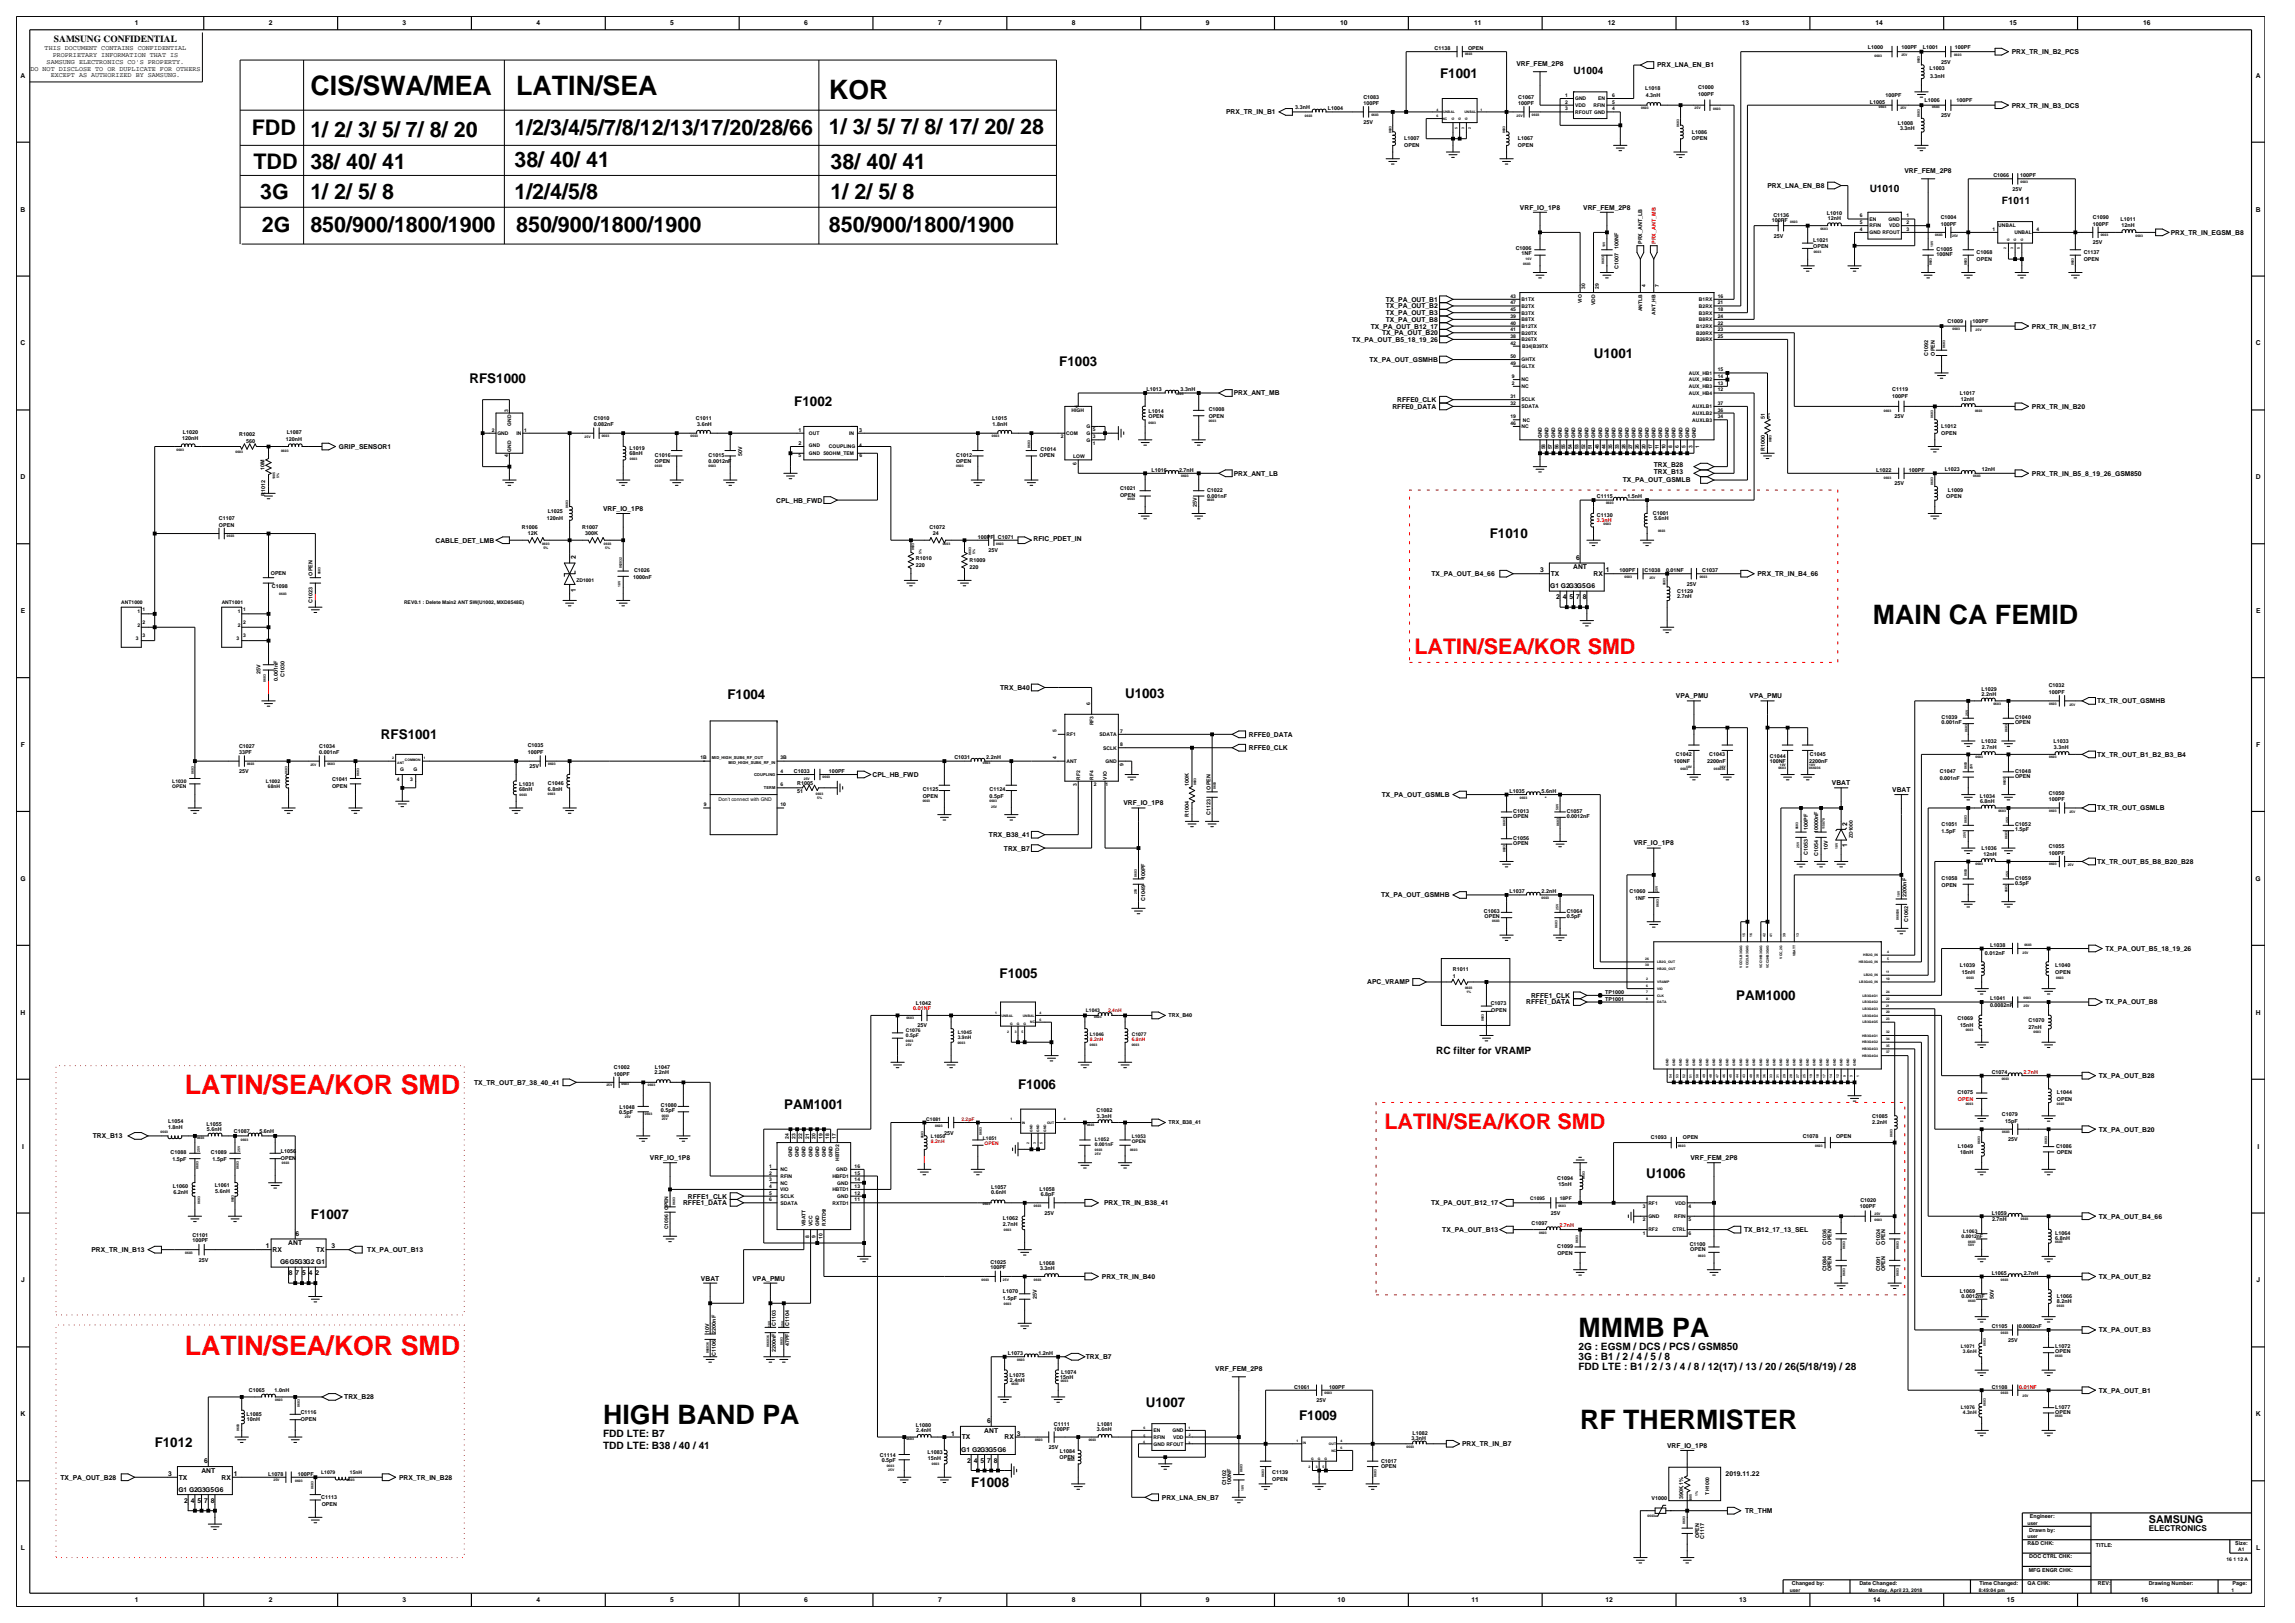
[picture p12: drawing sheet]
<svg xmlns="http://www.w3.org/2000/svg" width="420mm" height="297mm" viewBox="0 0 420 297" stroke-linecap="round" stroke-linejoin="round" font-family="sans-serif">
<defs><g id="words">
<g font-size="4.9">
<text x="56.8" y="17.4">CIS/SWA/MEA</text>
<text x="94.5" y="17.4">LATIN/SEA</text>
<text x="151.7" y="18">KOR</text>
<text x="342.8" y="114.2">MAIN CA FEMID</text>
<text x="288.9" y="244.6">MMMB PA</text>
<text x="110.4" y="260.5">HIGH BAND PA</text>
<text x="289.2" y="261.4">RF THERMISTER</text>
</g>
<g font-size="4.9" fill="#f00">
<text x="33.8" y="200.2">LATIN/SEA/KOR SMD</text>
<text x="33.8" y="248">LATIN/SEA/KOR SMD</text>
</g>
<g font-size="3.9">
<text x="46.1" y="24.8">FDD</text>
<text x="56.8" y="25.1">1/ 2/ 3/ 5/ 7/ 8/ 20</text>
<text x="94.1" y="24.8">1/2/3/4/5/7/8/12/13/17/20/28/66</text>
<text x="151.7" y="24.4">1/ 3/ 5/ 7/ 8/ 17/ 20/ 28</text>
<text x="46.4" y="30.9">TDD</text>
<text x="56.8" y="30.9">38/ 40/ 41</text>
<text x="94.1" y="30.6">38/ 40/ 41</text>
<text x="152" y="30.9">38/ 40/ 41</text>
<text x="47.6" y="36.4">3G</text>
<text x="56.8" y="36.4">1/ 2/ 5/ 8</text>
<text x="94.1" y="36.4">1/2/4/5/8</text>
<text x="152" y="36.4">1/ 2/ 5/ 8</text>
<text x="47.9" y="42.5">2G</text>
<text x="56.8" y="42.5">850/900/1800/1900</text>
<text x="94.5" y="42.5">850/900/1800/1900</text>
<text x="151.7" y="42.5">850/900/1800/1900</text>
</g>
<g font-size="3.9" fill="#f00">
<text x="258.9" y="119.7">LATIN/SEA/KOR SMD</text>
<text x="253.3" y="206.6">LATIN/SEA/KOR SMD</text>
</g>
<g font-size="2.5">
<text x="263.5" y="14.3">F1001</text>
<text x="291.7" y="65.4">U1001</text>
<text x="85.9" y="70.1">RFS1000</text>
<text x="193.9" y="66.9">F1003</text>
<text x="145.4" y="74.3">F1002</text>
<text x="272.6" y="98.5">F1010</text>
<text x="133.1" y="127.9">F1004</text>
<text x="205.9" y="127.6">U1003</text>
<text x="69.7" y="135.3">RFS1001</text>
<text x="182.9" y="179">F1005</text>
<text x="317.7" y="183">PAM1000</text>
<text x="143.5" y="202.9">PAM1001</text>
<text x="186.3" y="199.2">F1006</text>
<text x="301.2" y="215.5">U1006</text>
<text x="56.9" y="223.1">F1007</text>
<text x="209.7" y="257.4">U1007</text>
<text x="237.7" y="259.9">F1009</text>
<text x="28.3" y="264.8">F1012</text>
<text x="177.7" y="272.1">F1008</text>
</g>
<text font-size="2" x="393.3" y="278.8">SAMSUNG</text>
<g font-size="1.9">
<text x="288" y="13.5">U1004</text>
<text x="342.2" y="35.2">U1010</text>
<text x="366.3" y="37.4">F1011</text>
<text x="262.8" y="192.8">RC filter for VRAMP</text>
<text x="288.9" y="247.1">2G : EGSM / DCS / PCS / GSM850</text>
<text x="288.9" y="250.7">FDD LTE : B1 / 2 / 3 / 4 / 8 / 12(17) / 13 / 20 / 26(5/18/19) / 28</text>
<text x="288.9" y="248.9">3G : B1 / 2 / 4 / 5 / 8</text>
<text x="110.4" y="263">FDD LTE: B7</text>
<text x="110.4" y="265.1">TDD LTE: B38 / 40 / 41</text>
</g>
<text font-size="1.7" x="9.9" y="7.7">SAMSUNG CONFIDENTIAL</text>
<text font-size="1.5" x="393.3" y="280.1">ELECTRONICS</text>
<g font-size="1.2">
<text x="24.7" y="4.7">1</text>
<text x="49.2" y="4.7">2</text>
<text x="73.7" y="4.7">3</text>
<text x="98.2" y="4.7">4</text>
<text x="122.7" y="4.7">5</text>
<text x="147.2" y="4.7">6</text>
<text x="171.7" y="4.7">7</text>
<text x="196.2" y="4.7">8</text>
<text x="220.7" y="4.7">9</text>
<text x="245.3" y="4.7">10</text>
<text x="269.8" y="4.7">11</text>
<text x="294.3" y="4.7">12</text>
<text x="318.7" y="4.7">13</text>
<text x="343.2" y="4.7">14</text>
<text x="367.7" y="4.7">15</text>
<text x="392.2" y="4.7">16</text>
<text x="8.2" y="9.2">THIS DOCUMENT CONTAINS CONFIDENTIAL</text>
<text x="8.5" y="11.7">SAMSUNG ELECTRONICS CO'S PROPERTY.</text>
<text x="9.6" y="10.5">PROPRIETARY INFORMATION THAT IS</text>
<text x="368.2" y="9.9">PRX_TR_IN_B2_PCS</text>
<text x="3.8" y="14.2">A</text>
<text x="5.6" y="12.9">DO NOT DISCLOSE TO OR DUPLICATE FOR OTHERS</text>
<text x="9.3" y="14.1">EXCEPT AS AUTHORIZED BY SAMSUNG.</text>
<text x="277.5" y="12.1">VRF_FEM_2P8</text>
<text x="303.3" y="12.3">PRX_LNA_EN_B1</text>
<text x="412.8" y="14.2">A</text>
<text x="224.4" y="20.9">PRX_TR_IN_B1</text>
<text x="368.2" y="19.7">PRX_TR_IN_B3_DCS</text>
<text x="323.5" y="34.4">PRX_LNA_EN_B8</text>
<text x="348.5" y="31.7">VRF_FEM_2P8</text>
<text x="3.8" y="38.7">B</text>
<text x="278.2" y="38.4">VRF_IO_1P8</text>
<text x="289.8" y="38.4">VRF_FEM_2P8</text>
<text x="412.8" y="38.7">B</text>
<text x="397.3" y="43">PRX_TR_IN_EGSM_B8</text>
<text x="253.6" y="58.9">TX_PA_OUT_B8</text>
<text x="253.6" y="55.2">TX_PA_OUT_B1</text>
<text x="253.6" y="57.7">TX_PA_OUT_B3</text>
<text x="253.6" y="56.4">TX_PA_OUT_B2</text>
<text x="3.8" y="63.2">C</text>
<text x="247.4" y="62.5">TX_PA_OUT_B5_18_19_26</text>
<text x="250.9" y="60.1">TX_PA_OUT_B12_17</text>
<text x="252.9" y="61.3">TX_PA_OUT_B20</text>
<text x="371.8" y="60.1">PRX_TR_IN_B12_17</text>
<text x="412.8" y="63.2">C</text>
<text x="250.6" y="66.2">TX_PA_OUT_GSMHB</text>
<text x="225.8" y="72.4">PRX_ANT_MB</text>
<text x="254.8" y="74.8">RFFE0_DATA</text>
<text x="255.7" y="73.6">RFFE0_CLK</text>
<text x="371.8" y="74.8">PRX_TR_IN_B20</text>
<text x="62" y="82.1">GRIP_SENSOR1</text>
<text x="3.8" y="87.7">D</text>
<text x="225.8" y="87.1">PRX_ANT_LB</text>
<text x="297" y="88.3">TX_PA_OUT_GSMLB</text>
<text x="302.6" y="85.5">TRX_B28</text>
<text x="302.6" y="86.8">TRX_B13</text>
<text x="371.8" y="87.1">PRX_TR_IN_B5_8_19_26_GSM850</text>
<text x="412.8" y="87.7">D</text>
<text x="110.4" y="93.5">VRF_IO_1P8</text>
<text x="142" y="92">CPL_HB_FWD</text>
<text x="79.7" y="99.3">CABLE_DET_LMB</text>
<text x="189.2" y="99">RFIC_PDET_IN</text>
<text x="105.4" y="102.2" transform="rotate(-90 105.4 102.2)">2</text>
<text x="262" y="105.4">TX_PA_OUT_B4_66</text>
<text x="281.8" y="104.7">3</text>
<text x="283.7" y="107.7">G1 G2G3G5G6</text>
<text x="283.8" y="105.4">TX</text>
<text x="287.9" y="104.1">ANT</text>
<text x="288.4" y="102.4">6</text>
<text x="291.6" y="105.4">RX</text>
<text x="293.9" y="104.7">1</text>
<text x="321.6" y="105.4">PRX_TR_IN_B4_66</text>
<text x="3.8" y="112.2">E</text>
<text x="105.4" y="108.4" transform="rotate(-90 105.4 108.4)">1</text>
<text x="284.8" y="109.6">2</text>
<text x="286" y="109.6">4</text>
<text x="287.2" y="109.6">5</text>
<text x="288.4" y="109.6">7</text>
<text x="289.7" y="109.6">8</text>
<text x="412.9" y="112.2">E</text>
<text x="183" y="126.2">TRX_B40</text>
<text x="306.7" y="127.8">VPA_PMU</text>
<text x="320.2" y="127.8">VPA_PMU</text>
<text x="383.8" y="128.7">TX_TR_OUT_GSMHB</text>
<text x="3.8" y="136.7">F</text>
<text x="228.5" y="137.3">RFFE0_CLK</text>
<text x="228.5" y="134.8">RFFE0_DATA</text>
<text x="412.9" y="136.7">F</text>
<text x="159.7" y="142.2">CPL_HB_FWD</text>
<text x="335.3" y="143.7">VBAT</text>
<text x="383.8" y="138.5">TX_TR_OUT_B1_B2_B3_B4</text>
<text x="205.6" y="147.4">VRF_IO_1P8</text>
<text x="252.9" y="145.8">TX_PA_OUT_GSMLB</text>
<text x="346.3" y="144.9">VBAT</text>
<text x="383.8" y="148.3">TX_TR_OUT_GSMLB</text>
<text x="181" y="153.2">TRX_B38_41</text>
<text x="183.7" y="155.6">TRX_B7</text>
<text x="299" y="154.7">VRF_IO_1P8</text>
<text x="338.1" y="154.9" transform="rotate(-90 338.1 154.9)">1</text>
<text x="338.1" y="151.2" transform="rotate(-90 338.1 151.2)">2</text>
<text x="3.7" y="161.2">G</text>
<text x="383.8" y="158.1">TX_TR_OUT_B5_B8_B20_B28</text>
<text x="412.8" y="161.2">G</text>
<text x="252.7" y="164.2">TX_PA_OUT_GSMHB</text>
<text x="385.3" y="174">TX_PA_OUT_B5_18_19_26</text>
<text x="3.8" y="185.7">H</text>
<text x="250.2" y="180.1">APC_VRAMP</text>
<text x="279.3" y="183.8">RFFE1_DATA</text>
<text x="280.2" y="182.6">RFFE1_CLK</text>
<text x="385.3" y="183.8">TX_PA_OUT_B8</text>
<text x="412.8" y="185.7">H</text>
<text x="384.1" y="197.3">TX_PA_OUT_B28</text>
<text x="86.8" y="198.5">TX_TR_OUT_B7_38_40_41</text>
<text x="17" y="208.3">TRX_B13</text>
<text x="384.1" y="207.1">TX_PA_OUT_B20</text>
<text x="4" y="210.2">I</text>
<text x="119" y="212.3">VRF_IO_1P8</text>
<text x="309.3" y="212.3">VRF_FEM_2P8</text>
<text x="413.1" y="210.2">I</text>
<text x="125" y="220.5">RFFE1_DATA</text>
<text x="125.9" y="219.3">RFFE1_CLK</text>
<text x="202.1" y="220.5">PRX_TR_IN_B38_41</text>
<text x="261.9" y="220.5">TX_PA_OUT_B12_17</text>
<text x="52.8" y="227.8">ANT</text>
<text x="54.1" y="226.1">6</text>
<text x="264" y="225.4">TX_PA_OUT_B13</text>
<text x="319.2" y="225.4">TX_B12_17_13_SEL</text>
<text x="384.1" y="223">TX_PA_OUT_B4_66</text>
<text x="16.7" y="229.1">PRX_TR_IN_B13</text>
<text x="48.6" y="228.4">1</text>
<text x="49.9" y="229.1">RX</text>
<text x="51.2" y="231.4">G6G5G3G2 G1</text>
<text x="52.9" y="233.3">8</text>
<text x="54.1" y="233.3">7</text>
<text x="55.3" y="233.3">5</text>
<text x="56.5" y="233.3">4</text>
<text x="57.8" y="233.3">2</text>
<text x="57.8" y="229.1">TX</text>
<text x="60.7" y="228.4">3</text>
<text x="67.2" y="229.1">TX_PA_OUT_B13</text>
<text x="3.9" y="234.7">J</text>
<text x="128.3" y="234.3">VBAT</text>
<text x="137.7" y="234.3">VPA_PMU</text>
<text x="201.7" y="234">PRX_TR_IN_B40</text>
<text x="384.1" y="234">TX_PA_OUT_B2</text>
<text x="412.9" y="234.7">J</text>
<text x="384.1" y="243.8">TX_PA_OUT_B3</text>
<text x="198.7" y="248.7">TRX_B7</text>
<text x="222.4" y="250.9">VRF_FEM_2P8</text>
<text x="63" y="256.1">TRX_B28</text>
<text x="384.1" y="254.8">TX_PA_OUT_B1</text>
<text x="3.8" y="259.2">K</text>
<text x="174.1" y="262.7">1</text>
<text x="176" y="263.4">TX</text>
<text x="180.1" y="262.1">ANT</text>
<text x="180.7" y="260.4">6</text>
<text x="183.8" y="263.4">RX</text>
<text x="186.1" y="262.7">3</text>
<text x="412.8" y="259.2">K</text>
<text x="36.8" y="269.5">ANT</text>
<text x="37.4" y="267.8">6</text>
<text x="175.9" y="265.7">G1 G2G3G5G6</text>
<text x="177" y="267.6">2</text>
<text x="178.2" y="267.6">4</text>
<text x="179.4" y="267.6">5</text>
<text x="180.7" y="267.6">7</text>
<text x="181.9" y="267.6">8</text>
<text x="267.6" y="264.6">PRX_TR_IN_B7</text>
<text x="305.1" y="264.9">VRF_IO_1P8</text>
<text x="11" y="270.8">TX_PA_OUT_B28</text>
<text x="30.8" y="270.1">3</text>
<text x="32.6" y="273">G1 G2G3G5G6</text>
<text x="32.7" y="270.8">TX</text>
<text x="33.7" y="275">2</text>
<text x="34.9" y="275">4</text>
<text x="36.2" y="275">5</text>
<text x="37.4" y="275">7</text>
<text x="38.6" y="275">8</text>
<text x="40.6" y="270.8">RX</text>
<text x="42.8" y="270.1">1</text>
<text x="73" y="270.8">PRX_TR_IN_B28</text>
<text x="212.6" y="274.4">PRX_LNA_EN_B7</text>
<text x="315.8" y="270">2019.11.22</text>
<text x="319.4" y="276.9">TR_THM</text>
<text x="3.8" y="283.7">L</text>
<text x="412.9" y="283.7">L</text>
<text x="24.7" y="293.2">1</text>
<text x="49.2" y="293.2">2</text>
<text x="73.7" y="293.2">3</text>
<text x="98.2" y="293.2">4</text>
<text x="122.7" y="293.2">5</text>
<text x="147.2" y="293.2">6</text>
<text x="171.7" y="293.2">7</text>
<text x="196.2" y="293.2">8</text>
<text x="220.7" y="293.2">9</text>
<text x="244.8" y="293.2">10</text>
<text x="269.3" y="293.2">11</text>
<text x="293.8" y="293.2">12</text>
<text x="318.3" y="293.2">13</text>
<text x="342.8" y="293.2">14</text>
<text x="367.3" y="293.2">15</text>
<text x="391.8" y="293.2">16</text>
</g>
<g font-size="1">
<text x="262.5" y="9.2">C1138</text>
<text x="268.7" y="9.2">OPEN</text>
<text x="341.8" y="8.9">L1000</text>
<text x="348" y="8.9">100PF</text>
<text x="351.9" y="8.9">L1001</text>
<text x="355.3" y="11.7">25V</text>
<text x="357.8" y="8.9">100PF</text>
<text x="301.1" y="16.5">L1018</text>
<text x="301.2" y="17.7">4.3nH</text>
<text x="310.8" y="16.3">C1000</text>
<text x="310.8" y="17.5">100PF</text>
<text x="345.1" y="17.7">100PF</text>
<text x="353.1" y="12.8">L1003</text>
<text x="353.2" y="14.4">3.3nH</text>
<text x="237" y="20">3.3nH</text>
<text x="243" y="20">L1004</text>
<text x="249.5" y="19.2">100PF</text>
<text x="249.5" y="22.7">25V</text>
<text x="249.5" y="18">C1083</text>
<text x="277.8" y="19.2">100PF</text>
<text x="277.8" y="18">C1067</text>
<text x="342.2" y="19">L1005</text>
<text x="347.3" y="22.9">L1008</text>
<text x="347.7" y="23.8">3.3nH</text>
<text x="352.2" y="18.7">L1006</text>
<text x="355.3" y="21.4">25V</text>
<text x="358.1" y="18.7">100PF</text>
<text x="257" y="25.7">L1007</text>
<text x="257" y="26.9">OPEN</text>
<text x="277.8" y="25.7">L1067</text>
<text x="277.8" y="26.9">OPEN</text>
<text x="309.6" y="24.4">L1086</text>
<text x="309.6" y="25.7">OPEN</text>
<text x="364.8" y="32.4">C1066</text>
<text x="368.3" y="34.9">25V</text>
<text x="369.7" y="32.4">100PF</text>
<text x="324.2" y="40.7">100PF</text>
<text x="324.5" y="39.8">C1136</text>
<text x="334.3" y="39.3">L1010</text>
<text x="334.5" y="40.2">12nH</text>
<text x="355.2" y="40.1">C1004</text>
<text x="355.2" y="41.3">100PF</text>
<text x="383" y="41.3">100PF</text>
<text x="383" y="40.1">C1090</text>
<text x="388.1" y="40.4">L1011</text>
<text x="388.2" y="41.5">12nH</text>
<text x="277.4" y="45.7">C1006</text>
<text x="278.4" y="46.6">1NF</text>
<text x="296.2" y="45.6" transform="rotate(-90 296.2 45.6)">100NF</text>
<text x="300.6" y="44.7" transform="rotate(-90 300.6 44.7)">PRX_ANT_LB</text>
<text x="324.7" y="43.5">25V</text>
<text x="331.8" y="44.2">L1021</text>
<text x="331.8" y="45.5">OPEN</text>
<text x="354.4" y="46">C1005</text>
<text x="354.4" y="46.9">100NF</text>
<text x="361.7" y="46.5">C1068</text>
<text x="361.7" y="47.7">OPEN</text>
<text x="381.3" y="47.7">OPEN</text>
<text x="381.3" y="46.5">C1137</text>
<text x="383" y="44.7">25V</text>
<text x="296.2" y="49.2" transform="rotate(-90 296.2 49.2)">C1007</text>
<text x="356.4" y="59.1">C1009</text>
<text x="361" y="59.1">100PF</text>
<text x="352.9" y="65.1" transform="rotate(-90 352.9 65.1)">C1092</text>
<text x="354.1" y="65.1" transform="rotate(-90 354.1 65.1)">OPEN</text>
<text x="209.8" y="71.6">L1013</text>
<text x="216.1" y="71.6">3.3nH</text>
<text x="346.3" y="71.6">C1119</text>
<text x="108.7" y="76.8">C1010</text>
<text x="127.4" y="76.8">C1011</text>
<text x="181.5" y="76.8">L1015</text>
<text x="210.2" y="75.5">L1014</text>
<text x="210.2" y="76.5">OPEN</text>
<text x="221.2" y="75.3">C1008</text>
<text x="221.2" y="76.5">OPEN</text>
<text x="323" y="76.7" transform="rotate(-90 323 76.7)">51</text>
<text x="346.3" y="72.8">100PF</text>
<text x="346.7" y="76.6">25V</text>
<text x="358.7" y="72.2">L1017</text>
<text x="358.8" y="73.3">12nH</text>
<text x="33.3" y="80.6">120nH</text>
<text x="33.5" y="79.4">L1020</text>
<text x="43.8" y="79.7">R1002</text>
<text x="45" y="81">560</text>
<text x="52.3" y="80.7">120nH</text>
<text x="52.5" y="79.5">L1087</text>
<text x="108.7" y="78">0.082nF</text>
<text x="115.2" y="82.4">L1019</text>
<text x="115.2" y="83.3">68nH</text>
<text x="119.9" y="83.6">C1016</text>
<text x="127.6" y="78">3.6nH</text>
<text x="129.7" y="83.6">C1015</text>
<text x="135.8" y="83.4" transform="rotate(-90 135.8 83.4)">50V</text>
<text x="146.1" y="79">1</text>
<text x="146.1" y="81.4">2</text>
<text x="157.2" y="79">3</text>
<text x="175" y="83.6">C1012</text>
<text x="181.7" y="78">1.8nH</text>
<text x="190.2" y="83.6">OPEN</text>
<text x="190.4" y="82.5">C1014</text>
<text x="323" y="82.5" transform="rotate(-90 323 82.5)">R1000</text>
<text x="355.3" y="78.3">L1012</text>
<text x="355.3" y="79.6">OPEN</text>
<text x="48.4" y="86.1" transform="rotate(-90 48.4 86.1)">10M</text>
<text x="119.9" y="84.8">OPEN</text>
<text x="129.7" y="84.8">0.0012nF</text>
<text x="175" y="84.8">OPEN</text>
<text x="205" y="89.7">C1021</text>
<text x="210.8" y="86.3">L1016</text>
<text x="215.8" y="86.3">2.7nH</text>
<text x="220.9" y="90">C1022</text>
<text x="343.3" y="86.3">L1022</text>
<text x="346.7" y="88.8">25V</text>
<text x="349.3" y="86.3">100PF</text>
<text x="355.9" y="86.1">L1023</text>
<text x="356.5" y="90">L1009</text>
<text x="362.7" y="86.1">12nH</text>
<text x="40.1" y="95.2">C1107</text>
<text x="48.5" y="90.8" transform="rotate(-90 48.5 90.8)">R1012</text>
<text x="100.1" y="95.2">120nH</text>
<text x="100.2" y="94">L1025</text>
<text x="205" y="90.9">OPEN</text>
<text x="219.1" y="92.7" transform="rotate(-90 219.1 92.7)">25V</text>
<text x="220.9" y="91.2">0.001nF</text>
<text x="292.2" y="94.6">C1130</text>
<text x="292.2" y="91.2">C1115</text>
<text x="297.8" y="91.2">1.5nH</text>
<text x="302.5" y="94.3">C1001</text>
<text x="302.7" y="95.2">5.6nH</text>
<text x="356.2" y="91.2">OPEN</text>
<text x="40.1" y="96.4">OPEN</text>
<text x="95.5" y="96.7">R1006</text>
<text x="96.6" y="97.9">12K</text>
<text x="106.5" y="96.7">R1007</text>
<text x="107.1" y="97.9">300K</text>
<text x="170.1" y="96.7">C1072</text>
<text x="170.7" y="97.9">24</text>
<text x="178.9" y="98.5">100PF</text>
<text x="180.9" y="101.1">25V</text>
<text x="182.6" y="98.5">C1071</text>
<text x="49.6" y="105.1">OPEN</text>
<text x="49.7" y="107.5">C1098</text>
<text x="57.2" y="105.3" transform="rotate(-90 57.2 105.3)">OPEN</text>
<text x="115.9" y="105.9">1000nF</text>
<text x="116" y="104.7">C1026</text>
<text x="167.6" y="103.8">220</text>
<text x="167.6" y="102.5">R1010</text>
<text x="177.4" y="104.1">220</text>
<text x="177.4" y="102.8">R1009</text>
<text x="296.4" y="104.7">100PF</text>
<text x="301" y="104.7">C1038</text>
<text x="304.9" y="104.7">0.01NF</text>
<text x="308.7" y="107.2">25V</text>
<text x="311.5" y="104.7">C1037</text>
<text x="57.2" y="110.3" transform="rotate(-90 57.2 110.3)">C1023</text>
<text x="306.9" y="109.4">2.7nH</text>
<text x="306.9" y="108.4">C1129</text>
<text x="47.6" y="123.4" transform="rotate(-90 47.6 123.4)">25V</text>
<text x="50.8" y="124.6" transform="rotate(-90 50.8 124.6)">0.001nF</text>
<text x="52.1" y="123.8" transform="rotate(-90 52.1 123.8)">C1030</text>
<text x="374.9" y="125.8">C1032</text>
<text x="355.3" y="131.6">C1039</text>
<text x="362.6" y="126.4">L1029</text>
<text x="362.7" y="127.3">2.2nH</text>
<text x="368.8" y="131.6">C1040</text>
<text x="374.9" y="127">100PF</text>
<text x="43.7" y="136.8">C1027</text>
<text x="58.4" y="136.8">C1034</text>
<text x="96.6" y="136.7">C1035</text>
<text x="96.6" y="137.9">100PF</text>
<text x="355.3" y="132.5">0.001nF</text>
<text x="362.6" y="135.9">L1032</text>
<text x="362.7" y="137.1">2.7nH</text>
<text x="368.8" y="132.5">OPEN</text>
<text x="375.8" y="135.9">L1033</text>
<text x="375.9" y="137.1">3.3nH</text>
<text x="43.7" y="141.5">25V</text>
<text x="43.7" y="138">33PF</text>
<text x="58.4" y="138">0.001nF</text>
<text x="60.8" y="142.9">C1041</text>
<text x="95" y="143.9">L1031</text>
<text x="96.9" y="140.5">25V</text>
<text x="100.3" y="143.6">C1046</text>
<text x="145.3" y="141.4">C1033</text>
<text x="145.9" y="143.6">R1005</text>
<text x="151.7" y="141.4">100PF</text>
<text x="174.7" y="139">C1031</text>
<text x="180.5" y="139">2.2nH</text>
<text x="217.5" y="143.8" transform="rotate(-90 217.5 143.8)">100K</text>
<text x="306.3" y="139.6">100NF</text>
<text x="306.7" y="138.4">C1042</text>
<text x="312.4" y="139.6">2200nF</text>
<text x="312.8" y="138.4">C1043</text>
<text x="323.9" y="139.6">100NF</text>
<text x="323.9" y="138.7">C1044</text>
<text x="331.1" y="139.6">2200nF</text>
<text x="331.2" y="138.4">C1045</text>
<text x="355" y="141.4">C1047</text>
<text x="355" y="142.6">0.001nF</text>
<text x="368.8" y="141.4">C1048</text>
<text x="368.8" y="142.3">OPEN</text>
<text x="60.8" y="144.2">OPEN</text>
<text x="95" y="144.8">68nH</text>
<text x="100.3" y="144.8">6.8nH</text>
<text x="145.9" y="145.1">51</text>
<text x="168.9" y="146">OPEN</text>
<text x="168.9" y="144.8">C1125</text>
<text x="181.1" y="144.8">C1124</text>
<text x="181.1" y="146">0.5pF</text>
<text x="217.5" y="149.5" transform="rotate(-90 217.5 149.5)">R1004</text>
<text x="221.5" y="149.1" transform="rotate(-90 221.5 149.1)">C1123</text>
<text x="221.5" y="144.5" transform="rotate(-90 221.5 144.5)">OPEN</text>
<text x="276.3" y="145.1">L1035</text>
<text x="276.9" y="149.7">OPEN</text>
<text x="276.9" y="148.8">C1013</text>
<text x="282.1" y="145.1">5.6nH</text>
<text x="286.7" y="149.7">0.0012nF</text>
<text x="286.7" y="148.8">C1057</text>
<text x="362.3" y="146">L1034</text>
<text x="362.4" y="146.9">6.8nH</text>
<text x="374.9" y="146.6">100PF</text>
<text x="374.9" y="145.4">C1050</text>
<text x="276.9" y="153.7">C1056</text>
<text x="276.9" y="154.6">OPEN</text>
<text x="330.8" y="151.8" transform="rotate(-90 330.8 151.8)">100PF</text>
<text x="332.7" y="152.4" transform="rotate(-90 332.7 152.4)">10000nF</text>
<text x="334.5" y="155.5" transform="rotate(-90 334.5 155.5)">10V</text>
<text x="355.3" y="151.2">C1051</text>
<text x="355.3" y="152.4">1.5pF</text>
<text x="362.6" y="155.5">L1036</text>
<text x="368.8" y="151.2">C1052</text>
<text x="368.8" y="152.1">1.5pF</text>
<text x="374.9" y="155.2">C1055</text>
<text x="209.6" y="160.9" transform="rotate(-90 209.6 160.9)">100PF</text>
<text x="330.8" y="156.4" transform="rotate(-90 330.8 156.4)">C1053</text>
<text x="332.7" y="156.6" transform="rotate(-90 332.7 156.6)">C1054</text>
<text x="355.3" y="161">C1058</text>
<text x="363" y="156.7">12nH</text>
<text x="368.8" y="161">C1059</text>
<text x="368.8" y="161.9">0.5pF</text>
<text x="374.9" y="156.4">100PF</text>
<text x="209.6" y="164.8" transform="rotate(-90 209.6 164.8)">C1049</text>
<text x="271.6" y="167.1">C1063</text>
<text x="276.3" y="163.5">L1037</text>
<text x="282.1" y="163.5">2.2nH</text>
<text x="286.7" y="167.1">C1064</text>
<text x="298.2" y="163.5">C1060</text>
<text x="299.2" y="164.7">1NF</text>
<text x="348.9" y="164.1" transform="rotate(-90 348.9 164.1)">2200nF</text>
<text x="355.3" y="162.2">OPEN</text>
<text x="271.7" y="168">OPEN</text>
<text x="286.7" y="168">0.5pF</text>
<text x="349.2" y="168.7" transform="rotate(-90 349.2 168.7)">C1062</text>
<text x="364.2" y="173.2">L1038</text>
<text x="265.9" y="177.7">R1011</text>
<text x="265.9" y="178.9">1</text>
<text x="358.6" y="176.9">L1039</text>
<text x="359" y="178.2">15nH</text>
<text x="363.3" y="174.8">0.012nF</text>
<text x="376.1" y="178.2">OPEN</text>
<text x="376.1" y="176.9">L1040</text>
<text x="167.6" y="184">L1042</text>
<text x="272.8" y="184">C1073</text>
<text x="272.9" y="185.2">OPEN</text>
<text x="293.8" y="183.1">TP1001</text>
<text x="293.8" y="181.9">TP1000</text>
<text x="364.2" y="184.3">0.0082nF</text>
<text x="364.2" y="183.1">L1041</text>
<text x="167.9" y="188">25V</text>
<text x="213.9" y="186.2">TRX_B40</text>
<text x="358.2" y="186.7">C1069</text>
<text x="358.7" y="188">15nH</text>
<text x="371.2" y="188.3">27nH</text>
<text x="371.2" y="187">C1070</text>
<text x="112.3" y="196.8">100PF</text>
<text x="112.3" y="195.6">C1002</text>
<text x="119.8" y="196.6">2.2nH</text>
<text x="119.9" y="195.6">L1047</text>
<text x="364.5" y="196.5">C1074</text>
<text x="113.3" y="203.9">0.5pF</text>
<text x="113.4" y="203">L1048</text>
<text x="120.9" y="202.7">C1080</text>
<text x="121" y="203.6">0.5pF</text>
<text x="200.7" y="203.6">C1082</text>
<text x="358.2" y="200.2">C1075</text>
<text x="376.4" y="200.2">L1044</text>
<text x="376.4" y="201.4">OPEN</text>
<text x="30.8" y="205.4">L1054</text>
<text x="30.8" y="206.6">1.8nH</text>
<text x="37.8" y="206">L1055</text>
<text x="37.9" y="206.9">5.6nH</text>
<text x="42.8" y="207.3">C1087</text>
<text x="47.5" y="207.3">5.6nH</text>
<text x="172.8" y="207.6">25V</text>
<text x="200.8" y="204.5">3.3nH</text>
<text x="213.9" y="205.8">TRX_B38_41</text>
<text x="302.1" y="208.5">C1093</text>
<text x="308" y="208.5">OPEN</text>
<text x="329.9" y="208.2">C1078</text>
<text x="336" y="208.2">OPEN</text>
<text x="342.6" y="204.7">C1085</text>
<text x="342.6" y="205.8">2.2nH</text>
<text x="358.3" y="210">L1049</text>
<text x="366.4" y="204.2">C1079</text>
<text x="367" y="205.4">15pF</text>
<text x="367.5" y="208.8">25V</text>
<text x="376.3" y="210">C1086</text>
<text x="31.2" y="211.2">C1088</text>
<text x="31.6" y="212.4">1.5pF</text>
<text x="38.6" y="211.2">C1089</text>
<text x="38.9" y="212.4">1.5pF</text>
<text x="51.4" y="211">L1056</text>
<text x="51.4" y="212.2">OPEN</text>
<text x="285" y="215.9">C1094</text>
<text x="358.7" y="211.2">18nH</text>
<text x="376.4" y="211.2">OPEN</text>
<text x="31.6" y="217.3">L1060</text>
<text x="31.7" y="218.6">6.2nH</text>
<text x="39.3" y="217.1">L1061</text>
<text x="39.4" y="218.4">5.6nH</text>
<text x="181.4" y="218.6">0.6nH</text>
<text x="181.4" y="217.6">L1057</text>
<text x="190.2" y="218">L1058</text>
<text x="190.5" y="218.9">6.8pF</text>
<text x="285.2" y="217.1">15nH</text>
<text x="340.4" y="221">100PF</text>
<text x="340.5" y="219.9">C1020</text>
<text x="35.2" y="226.3">C1101</text>
<text x="35.2" y="227.2">100PF</text>
<text x="183.6" y="223.2">L1062</text>
<text x="183.6" y="224.4">2.7nH</text>
<text x="191.2" y="222.3">25V</text>
<text x="280.3" y="224.2">C1097</text>
<text x="283.8" y="222.3">25V</text>
<text x="334.3" y="227.8" transform="rotate(-90 334.3 227.8)">C1036</text>
<text x="335.2" y="227.8" transform="rotate(-90 335.2 227.8)">OPEN</text>
<text x="344.1" y="227.8" transform="rotate(-90 344.1 227.8)">C1024</text>
<text x="345" y="227.8" transform="rotate(-90 345 227.8)">OPEN</text>
<text x="364.5" y="222.2">L1059</text>
<text x="364.6" y="223.5">2.7nH</text>
<text x="376.1" y="226.8">6.8nH</text>
<text x="376.1" y="225.9">L1064</text>
<text x="36.4" y="230.9">25V</text>
<text x="181.2" y="231.2">C1025</text>
<text x="181.2" y="232.1">100PF</text>
<text x="190.2" y="231.4">L1068</text>
<text x="190.4" y="232.3">3.3nH</text>
<text x="285" y="228.4">C1099</text>
<text x="285" y="229.6">OPEN</text>
<text x="309.2" y="228.1">C1100</text>
<text x="309.3" y="229">OPEN</text>
<text x="334.3" y="232.7" transform="rotate(-90 334.3 232.7)">C1084</text>
<text x="335.2" y="232.7" transform="rotate(-90 335.2 232.7)">OPEN</text>
<text x="344.1" y="232.7" transform="rotate(-90 344.1 232.7)">C1091</text>
<text x="345" y="232.7" transform="rotate(-90 345 232.7)">OPEN</text>
<text x="364.5" y="233.3">L1065</text>
<text x="370.4" y="233.3">2.7nH</text>
<text x="183.6" y="237.9">1.5pF</text>
<text x="183.6" y="236.6">L1070</text>
<text x="189.7" y="237.7" transform="rotate(-90 189.7 237.7)">25V</text>
<text x="358.7" y="236.6">L1069</text>
<text x="359" y="237.6">0.0012nF</text>
<text x="364.9" y="237.7" transform="rotate(-90 364.9 237.7)">50V</text>
<text x="376.4" y="238.5">8.2nH</text>
<text x="376.4" y="237.6">L1066</text>
<text x="129.8" y="243.9" transform="rotate(-90 129.8 243.9)">10V</text>
<text x="131" y="244" transform="rotate(-90 131 244)">2200nF</text>
<text x="142" y="242.6" transform="rotate(-90 142 242.6)">C1103</text>
<text x="144.4" y="242.6" transform="rotate(-90 144.4 242.6)">C1104</text>
<text x="364.5" y="243.1">C1105</text>
<text x="367.5" y="245.6">25V</text>
<text x="369.5" y="243.1">0.0082nF</text>
<text x="131" y="248.1" transform="rotate(-90 131 248.1)">C1106</text>
<text x="142" y="247.4" transform="rotate(-90 142 247.4)">2200nF</text>
<text x="144.4" y="246.3" transform="rotate(-90 144.4 246.3)">47PF</text>
<text x="184.5" y="248">L1073</text>
<text x="184.8" y="251.9">L1075</text>
<text x="190.1" y="248">1.2nH</text>
<text x="194.2" y="251.3">L1074</text>
<text x="376.1" y="246.7">L1072</text>
<text x="376.1" y="247.6">OPEN</text>
<text x="45.5" y="254.7">C1065</text>
<text x="50.2" y="254.7">1.0nH</text>
<text x="184.8" y="252.9">2.4nH</text>
<text x="194" y="252.3">15nH</text>
<text x="236.8" y="254.1">C1061</text>
<text x="240.9" y="256.6">25V</text>
<text x="243.3" y="254.1">100PF</text>
<text x="364.5" y="254.1">C1108</text>
<text x="376.1" y="257.8">L1077</text>
<text x="45.1" y="259.1">L1085</text>
<text x="45.2" y="260">10nH</text>
<text x="55" y="258.7">C1116</text>
<text x="55.1" y="259.9">OPEN</text>
<text x="167.6" y="261.1">L1080</text>
<text x="167.7" y="262">2.4nH</text>
<text x="192.9" y="260.9">C1111</text>
<text x="192.9" y="261.8">100PF</text>
<text x="200.8" y="261.8">3.6nH</text>
<text x="200.8" y="260.8">L1081</text>
<text x="258.3" y="263.6">3.3nH</text>
<text x="258.5" y="262.7">L1082</text>
<text x="376.1" y="258.7">OPEN</text>
<text x="161" y="266.6">C1114</text>
<text x="161.4" y="267.6">0.5pF</text>
<text x="169.7" y="266">L1083</text>
<text x="169.8" y="267.2">15nH</text>
<text x="191.9" y="265.2">25V</text>
<text x="193.9" y="266.9">OPEN</text>
<text x="194" y="265.8">L1084</text>
<text x="232.8" y="269.7">C1139</text>
<text x="252.7" y="268.6">OPEN</text>
<text x="252.7" y="267.7">C1017</text>
<text x="49.1" y="270">L1078</text>
<text x="54.5" y="270">100PF</text>
<text x="58.8" y="274.3">C1113</text>
<text x="58.9" y="275.5">OPEN</text>
<text x="224.4" y="271.8" transform="rotate(-90 224.4 271.8)">C1102</text>
<text x="225.3" y="271.7" transform="rotate(-90 225.3 271.7)">100NF</text>
<text x="232.8" y="270.9">OPEN</text>
<text x="302.2" y="274.5">V1000</text>
<text x="308" y="274.4" transform="rotate(-90 308 274.4)">390K,1%</text>
<text x="311" y="281.5" transform="rotate(-90 311 281.5)">OPEN</text>
<text x="311.9" y="281.6" transform="rotate(-90 311.9 281.6)">C1117</text>
<text x="371.4" y="280.2">Drawn by:</text>
<text x="371.5" y="277.8">Engineer:</text>
<text x="371" y="282.7">R&amp;D CHK:</text>
<text x="371.3" y="287.6">MFG ENGR CHK:</text>
<text x="371.4" y="285.2">DOC CTRL CHK:</text>
<text x="383.6" y="283">TITLE:</text>
<text x="409.1" y="282.7">Size:</text>
<text x="327.9" y="290.1">Changed by:</text>
<text x="340.3" y="290.1">Date Changed:</text>
<text x="362.2" y="290.1">Time Changed:</text>
<text x="371.1" y="290.1">QA CHK:</text>
<text x="383.9" y="290.1">REV:</text>
<text x="393.2" y="290.1">Drawing Number:</text>
<text x="408.6" y="290.1">Page:</text>
</g>
<g font-size="1" fill="#f00">
<text x="303" y="44.7" transform="rotate(-90 303 44.7)">PRX_ANT_MB</text>
<text x="292.2" y="95.5">3.3nH</text>
<text x="167.1" y="184.9">0.01NF</text>
<text x="370.3" y="196.5">2.7nH</text>
<text x="358.3" y="201.4">OPEN</text>
<text x="285.4" y="224.4">2.7nH</text>
<text x="369.5" y="254.1">0.01NF</text>
</g>
<g font-size=".9">
<text x="286.5" y="17.7">1</text>
<text x="295" y="17.7">6</text>
<text x="286.5" y="19">2</text>
<text x="286.5" y="20.2">3</text>
<text x="288.3" y="18.4">GND</text>
<text x="288.3" y="19.6">VDD</text>
<text x="288.3" y="20.8">RFOUT GND</text>
<text x="291.6" y="19.6">RFIN</text>
<text x="292.5" y="18.4">EN</text>
<text x="295" y="19">5</text>
<text x="295" y="20.2">4</text>
<text x="340.4" y="41">5</text>
<text x="340.4" y="39.8">6</text>
<text x="342.1" y="41.6">RFIN</text>
<text x="342.1" y="40.4">EN</text>
<text x="345.6" y="40.4">GND</text>
<text x="345.7" y="41.6">VDD</text>
<text x="348.9" y="41">2</text>
<text x="348.9" y="39.8">1</text>
<text x="365.7" y="41.5">UNBAL</text>
<text x="340.4" y="42.2">4</text>
<text x="342.1" y="42.9">GND RFOUT</text>
<text x="348.9" y="42.2">3</text>
<text x="364.6" y="42.3">1</text>
<text x="368.7" y="42.8">UNBAL</text>
<text x="372.7" y="42.3">4</text>
<text x="290.1" y="52.8" transform="rotate(-90 290.1 52.8)">30</text>
<text x="292.6" y="52.8" transform="rotate(-90 292.6 52.8)">29</text>
<text x="301.1" y="52.6" transform="rotate(-90 301.1 52.6)">4</text>
<text x="303.6" y="52.6" transform="rotate(-90 303.6 52.6)">7</text>
<text x="276.4" y="56.9">45</text>
<text x="276.4" y="55.7">47</text>
<text x="276.4" y="58.1">39</text>
<text x="276.4" y="59.4">40</text>
<text x="276.4" y="54.5">43</text>
<text x="278.5" y="57.5">B3TX</text>
<text x="278.5" y="56.3">B2TX</text>
<text x="278.5" y="58.8">B8TX</text>
<text x="278.5" y="55.1">B1TX</text>
<text x="289.5" y="55.4" transform="rotate(-90 289.5 55.4)">VIO</text>
<text x="292" y="55.8" transform="rotate(-90 292 55.8)">VDD</text>
<text x="300.5" y="57" transform="rotate(-90 300.5 57)">ANTLB</text>
<text x="303" y="57.6" transform="rotate(-90 303 57.6)">ANT_HB</text>
<text x="310.9" y="58.8">B8RX</text>
<text x="310.9" y="55.1">B1RX</text>
<text x="310.9" y="57.5">B3RX</text>
<text x="310.9" y="56.3">B2RX</text>
<text x="314.4" y="55.7">21</text>
<text x="314.4" y="59.4">22</text>
<text x="314.4" y="58.1">24</text>
<text x="314.4" y="54.5">16</text>
<text x="314.4" y="56.9">18</text>
<text x="276.4" y="65.5">50</text>
<text x="276.4" y="61.8">38</text>
<text x="276.4" y="60.6">41</text>
<text x="276.4" y="63.1">42</text>
<text x="278.5" y="62.4">B26TX</text>
<text x="278.5" y="60">B12TX</text>
<text x="278.5" y="61.2">B20TX</text>
<text x="278.6" y="63.7">B34|B39TX</text>
<text x="310.4" y="60">B12RX</text>
<text x="310.4" y="61.2">B20RX</text>
<text x="310.4" y="62.4">B26RX</text>
<text x="314.4" y="60.6">23</text>
<text x="314.4" y="61.8">25</text>
<text x="276.4" y="66.7">49</text>
<text x="276.7" y="69.2">9</text>
<text x="276.7" y="70.4">2</text>
<text x="278.5" y="69.8">NC</text>
<text x="278.5" y="67.3">GLTX</text>
<text x="278.5" y="66.1">GHTX</text>
<text x="278.5" y="71">NC</text>
<text x="309.1" y="68.6">AUX_HB1</text>
<text x="309.1" y="71">AUX_HB3</text>
<text x="309.1" y="69.8">AUX_HB2</text>
<text x="314.4" y="69.2">14</text>
<text x="314.4" y="68">15</text>
<text x="314.4" y="71.6">12</text>
<text x="314.4" y="70.4">13</text>
<text x="93" y="75.3" transform="rotate(-90 93 75.3)">3</text>
<text x="93.6" y="77.9" transform="rotate(-90 93.6 77.9)">GND</text>
<text x="196.1" y="75.3">HIGH</text>
<text x="197.3" y="74.6" transform="rotate(-90 197.3 74.6)">4</text>
<text x="276.4" y="77.7">46</text>
<text x="276.4" y="72.9">31</text>
<text x="276.4" y="74.1">32</text>
<text x="276.4" y="76.5">19</text>
<text x="278.5" y="73.5">SCLK</text>
<text x="278.5" y="74.7">SDATA</text>
<text x="278.7" y="77.1">NC</text>
<text x="309.1" y="72.2">AUX_HB4</text>
<text x="309.7" y="74.7">AUXLB1</text>
<text x="309.7" y="77.1">AUXLB3</text>
<text x="309.7" y="75.9">AUXLB2</text>
<text x="314.4" y="75.3">36</text>
<text x="314.4" y="74.1">37</text>
<text x="314.4" y="76.5">34</text>
<text x="90" y="79">2</text>
<text x="91" y="79.6">GND</text>
<text x="93" y="83.7" transform="rotate(-90 93 83.7)">4</text>
<text x="93.6" y="82.7" transform="rotate(-90 93.6 82.7)">GND</text>
<text x="94.5" y="79.6">IN</text>
<text x="95.9" y="79">1</text>
<text x="146.1" y="83.6">5</text>
<text x="148" y="79.6">OUT</text>
<text x="148" y="81.7">GND</text>
<text x="148" y="83.3">GND 50OHM_TEM</text>
<text x="151.7" y="82">COUPLING</text>
<text x="155.4" y="79.6">IN</text>
<text x="157.2" y="81.7">4</text>
<text x="157.3" y="83.6">6</text>
<text x="194.1" y="80.2">2</text>
<text x="195.1" y="79.6">COM</text>
<text x="196.4" y="83.9">LOW</text>
<text x="198.8" y="80.8">G</text>
<text x="198.8" y="79.6">G</text>
<text x="198.8" y="78.4">G</text>
<text x="200" y="81.4">1</text>
<text x="200" y="80.2">3</text>
<text x="200" y="78.9">5</text>
<text x="278.5" y="78.4">NC</text>
<text x="282.2" y="80.2" transform="rotate(-90 282.2 80.2)">GND</text>
<text x="282.8" y="82.2" transform="rotate(-90 282.8 82.2)">58</text>
<text x="283.4" y="80.2" transform="rotate(-90 283.4 80.2)">GND</text>
<text x="284" y="82.2" transform="rotate(-90 284 82.2)">57</text>
<text x="284.6" y="80.2" transform="rotate(-90 284.6 80.2)">GND</text>
<text x="285.2" y="82.2" transform="rotate(-90 285.2 82.2)">56</text>
<text x="285.8" y="80.2" transform="rotate(-90 285.8 80.2)">GND</text>
<text x="286.4" y="82.2" transform="rotate(-90 286.4 82.2)">55</text>
<text x="287" y="80.2" transform="rotate(-90 287 80.2)">GND</text>
<text x="287.7" y="82.2" transform="rotate(-90 287.7 82.2)">54</text>
<text x="288.3" y="80.2" transform="rotate(-90 288.3 80.2)">GND</text>
<text x="288.9" y="82.2" transform="rotate(-90 288.9 82.2)">53</text>
<text x="289.5" y="80.2" transform="rotate(-90 289.5 80.2)">GND</text>
<text x="290.1" y="82.2" transform="rotate(-90 290.1 82.2)">52</text>
<text x="290.7" y="80.2" transform="rotate(-90 290.7 80.2)">GND</text>
<text x="291.3" y="82.2" transform="rotate(-90 291.3 82.2)">51</text>
<text x="292" y="80.2" transform="rotate(-90 292 80.2)">GND</text>
<text x="292.6" y="82.2" transform="rotate(-90 292.6 82.2)">48</text>
<text x="293.2" y="80.2" transform="rotate(-90 293.2 80.2)">GND</text>
<text x="293.8" y="82.2" transform="rotate(-90 293.8 82.2)">44</text>
<text x="294.4" y="80.2" transform="rotate(-90 294.4 80.2)">GND</text>
<text x="295" y="82.2" transform="rotate(-90 295 82.2)">35</text>
<text x="295.6" y="80.2" transform="rotate(-90 295.6 80.2)">GND</text>
<text x="296.2" y="82.2" transform="rotate(-90 296.2 82.2)">33</text>
<text x="296.9" y="80.2" transform="rotate(-90 296.9 80.2)">GND</text>
<text x="297.5" y="82.2" transform="rotate(-90 297.5 82.2)">28</text>
<text x="298.1" y="80.2" transform="rotate(-90 298.1 80.2)">GND</text>
<text x="298.7" y="82.2" transform="rotate(-90 298.7 82.2)">27</text>
<text x="299.3" y="80.2" transform="rotate(-90 299.3 80.2)">GND</text>
<text x="299.9" y="82.2" transform="rotate(-90 299.9 82.2)">26</text>
<text x="300.5" y="80.2" transform="rotate(-90 300.5 80.2)">GND</text>
<text x="301.1" y="82.2" transform="rotate(-90 301.1 82.2)">20</text>
<text x="301.8" y="80.2" transform="rotate(-90 301.8 80.2)">GND</text>
<text x="302.4" y="82.2" transform="rotate(-90 302.4 82.2)">17</text>
<text x="303" y="80.2" transform="rotate(-90 303 80.2)">GND</text>
<text x="303.6" y="82.2" transform="rotate(-90 303.6 82.2)">11</text>
<text x="304.2" y="80.2" transform="rotate(-90 304.2 80.2)">GND</text>
<text x="304.8" y="82.2" transform="rotate(-90 304.8 82.2)">10</text>
<text x="305.4" y="80.2" transform="rotate(-90 305.4 80.2)">GND</text>
<text x="306" y="82" transform="rotate(-90 306 82)">8</text>
<text x="306.6" y="80.2" transform="rotate(-90 306.6 80.2)">GND</text>
<text x="307.3" y="82" transform="rotate(-90 307.3 82)">6</text>
<text x="307.9" y="80.2" transform="rotate(-90 307.9 80.2)">GND</text>
<text x="308.5" y="82" transform="rotate(-90 308.5 82)">5</text>
<text x="309.1" y="80.2" transform="rotate(-90 309.1 80.2)">GND</text>
<text x="309.7" y="82" transform="rotate(-90 309.7 82)">3</text>
<text x="310.3" y="80.2" transform="rotate(-90 310.3 80.2)">GND</text>
<text x="310.9" y="82" transform="rotate(-90 310.9 82)">1</text>
<text x="197" y="85.1" transform="rotate(-90 197 85.1)">6</text>
<text x="105.5" y="106.5">ZD1001</text>
<text x="22.2" y="110.5">ANT1000</text>
<text x="25.1" y="112.3">1</text>
<text x="26.1" y="111.8">1</text>
<text x="40.6" y="110.5">ANT1001</text>
<text x="43.5" y="112.3">1</text>
<text x="44.5" y="111.8">1</text>
<text x="73.9" y="110.5">REV0.1 : Delete Main2 ANT SW(U1002, MXD8548E)</text>
<text x="24.9" y="117.1">3</text>
<text x="25.1" y="114.7">2</text>
<text x="26.1" y="114.2">2</text>
<text x="26.1" y="116.7">3</text>
<text x="43.3" y="117.1">3</text>
<text x="43.5" y="114.7">2</text>
<text x="44.5" y="114.2">2</text>
<text x="44.5" y="116.7">3</text>
<text x="199.5" y="129.1" transform="rotate(-90 199.5 129.1)">6</text>
<text x="193.4" y="134" transform="rotate(-90 193.4 134)">5</text>
<text x="195.2" y="134.7">RF1</text>
<text x="200.1" y="132.7" transform="rotate(-90 200.1 132.7)">RF3</text>
<text x="201.2" y="134.7">SDATA</text>
<text x="201.9" y="137.2">SCLK</text>
<text x="205" y="134.1">7</text>
<text x="205" y="136.5">8</text>
<text x="31.5" y="143.2">L1030</text>
<text x="48.7" y="143.2">L1002</text>
<text x="72.6" y="142.9">4</text>
<text x="73.2" y="141.1">G</text>
<text x="75.1" y="142.9">3</text>
<text x="75.7" y="141.1">G</text>
<text x="128.2" y="139">1B</text>
<text x="142.8" y="139">3B</text>
<text x="142.8" y="143.9">6</text>
<text x="142.8" y="141.4">4</text>
<text x="193.4" y="138.9" transform="rotate(-90 193.4 138.9)">4</text>
<text x="195.2" y="139.6">ANT</text>
<text x="197" y="143.8" transform="rotate(-90 197 143.8)">3</text>
<text x="197.7" y="142.6" transform="rotate(-90 197.7 142.6)">RF2</text>
<text x="200.1" y="142.6" transform="rotate(-90 200.1 142.6)">RF4</text>
<text x="200.2" y="143.9">2</text>
<text x="202.3" y="143.9">1</text>
<text x="202.3" y="139.6">GND</text>
<text x="202.6" y="142.6" transform="rotate(-90 202.6 142.6)">VIO</text>
<text x="205.6" y="140.2" transform="rotate(-90 205.6 140.2)">9</text>
<text x="31.5" y="144.2">OPEN</text>
<text x="49" y="144.2">68nH</text>
<text x="128.8" y="147.5">9</text>
<text x="131.5" y="146.6">Don't connect with GND</text>
<text x="142.8" y="147.5">10</text>
<text x="282.7" y="146.3">*</text>
<text x="339.1" y="153.4" transform="rotate(-90 339.1 153.4)">ZD1000</text>
<text x="198.7" y="185.2">L1043</text>
<text x="165.8" y="189.8">0.5pF</text>
<text x="165.8" y="188.9">C1076</text>
<text x="175.3" y="190.1">3.9nH</text>
<text x="175.3" y="189.2">L1045</text>
<text x="199.5" y="189.5">L1046</text>
<text x="207.1" y="189.5">C1077</text>
<text x="144.4" y="208.4" transform="rotate(-90 144.4 208.4)">24</text>
<text x="145.6" y="208.4" transform="rotate(-90 145.6 208.4)">23</text>
<text x="146.8" y="208.4" transform="rotate(-90 146.8 208.4)">22</text>
<text x="148.1" y="208.4" transform="rotate(-90 148.1 208.4)">21</text>
<text x="149.3" y="208.4" transform="rotate(-90 149.3 208.4)">20</text>
<text x="150.5" y="208.4" transform="rotate(-90 150.5 208.4)">19</text>
<text x="151.7" y="208.4" transform="rotate(-90 151.7 208.4)">18</text>
<text x="153" y="208.4" transform="rotate(-90 153 208.4)">17</text>
<text x="169.5" y="205.1">C1081</text>
<text x="170.4" y="208.2">L1050</text>
<text x="179.9" y="208.5">L1051</text>
<text x="200.4" y="208.8">L1052</text>
<text x="200.4" y="209.7">0.001nF</text>
<text x="207.1" y="208.2">L1053</text>
<text x="207.1" y="209.1">OPEN</text>
<text x="140.7" y="214.9">2</text>
<text x="140.7" y="213.7">1</text>
<text x="142.8" y="215.5">RFIN</text>
<text x="142.8" y="214.3">NC</text>
<text x="145" y="211.7" transform="rotate(-90 145 211.7)">GND</text>
<text x="146.2" y="211.7" transform="rotate(-90 146.2 211.7)">GND</text>
<text x="147.4" y="211.7" transform="rotate(-90 147.4 211.7)">GND</text>
<text x="148.7" y="211.7" transform="rotate(-90 148.7 211.7)">GND</text>
<text x="149.9" y="211.7" transform="rotate(-90 149.9 211.7)">GND</text>
<text x="151.1" y="211.7" transform="rotate(-90 151.1 211.7)">GND</text>
<text x="152.3" y="215.5">HBFD1</text>
<text x="152.3" y="211.7" transform="rotate(-90 152.3 211.7)">GND</text>
<text x="153" y="214.3">GND</text>
<text x="153.6" y="212.4" transform="rotate(-90 153.6 212.4)">HBTD2</text>
<text x="156.4" y="214.9">15</text>
<text x="156.4" y="213.7">16</text>
<text x="122.3" y="221.5" transform="rotate(-90 122.3 221.5)">OPEN</text>
<text x="140.7" y="216.1">3</text>
<text x="140.7" y="217.4">4</text>
<text x="140.7" y="218.6">5</text>
<text x="140.7" y="219.8">6</text>
<text x="142.8" y="218">VIO</text>
<text x="142.8" y="216.8">NC</text>
<text x="142.8" y="219.2">SCLK</text>
<text x="142.8" y="220.4">SDATA</text>
<text x="150.5" y="222">7</text>
<text x="152.3" y="218">HBTD1</text>
<text x="152.4" y="220.4">RXTD1</text>
<text x="153.2" y="219.2">GND</text>
<text x="153.2" y="216.8">GND</text>
<text x="156.4" y="219.8">11</text>
<text x="156.4" y="218.6">12</text>
<text x="156.4" y="217.4">13</text>
<text x="156.4" y="216.1">14</text>
<text x="280" y="219.5">C1095</text>
<text x="285.4" y="219.5">18PF</text>
<text x="300.7" y="221">3</text>
<text x="301.7" y="220.4">RF1</text>
<text x="306.6" y="220.4">VDD</text>
<text x="309" y="221">4</text>
<text x="122.3" y="225" transform="rotate(-90 122.3 225)">C1096</text>
<text x="147.4" y="224.4" transform="rotate(-90 147.4 224.4)">VBATT</text>
<text x="148.1" y="226.5" transform="rotate(-90 148.1 226.5)">8</text>
<text x="148.7" y="224.4" transform="rotate(-90 148.7 224.4)">VCC</text>
<text x="149.3" y="226.5" transform="rotate(-90 149.3 226.5)">9</text>
<text x="149.9" y="224.4" transform="rotate(-90 149.9 224.4)">GND</text>
<text x="150.5" y="226.7" transform="rotate(-90 150.5 226.7)">10</text>
<text x="151.1" y="224.3" transform="rotate(-90 151.1 224.3)">RXTD2</text>
<text x="300.7" y="223.5">2</text>
<text x="300.7" y="225.9">1</text>
<text x="301.7" y="222.9">GND</text>
<text x="301.7" y="225.3">RF2</text>
<text x="306.1" y="225.3">CTRL</text>
<text x="306.4" y="222.9">RFIN</text>
<text x="309" y="225.9">6</text>
<text x="309" y="223.5">5</text>
<text x="359" y="226.5">0.0012nF</text>
<text x="359.3" y="225.6">L1063</text>
<text x="358.8" y="246.7">L1071</text>
<text x="359.2" y="247.6">3.6nH</text>
<text x="358.8" y="257.8">L1076</text>
<text x="211.1" y="263.3">RFIN</text>
<text x="211.1" y="262.1">EN</text>
<text x="214.6" y="262.1">GND</text>
<text x="214.7" y="263.3">VDD</text>
<text x="359.2" y="258.7">4.3nH</text>
<text x="58.8" y="269.7">L1079</text>
<text x="64" y="269.7">15nH</text>
<text x="211.1" y="264.5">GND RFOUT</text>
<text x="312.8" y="273.5" transform="rotate(-90 312.8 273.5)">TH1000</text>
<text x="371" y="279">user</text>
<text x="371" y="281.4">user</text>
<text x="407.5" y="285.7">16 1 12 A</text>
<text x="409.6" y="283.9">A1</text>
<text x="327.5" y="291.2">user</text>
<text x="341.9" y="291.2">Monday, April 23, 2018</text>
<text x="362.1" y="291.2">8:49:04 pm</text>
<text x="408.4" y="291.2">1</text>
</g>
<g font-size=".9" fill="#f00">
<text x="202.8" y="185.2">2.4nH</text>
<text x="199.5" y="190.5">8.2nH</text>
<text x="207.1" y="190.5">6.8nH</text>
<text x="170.4" y="209.1">8.2nH</text>
<text x="176" y="205.1">2.2pF</text>
<text x="180.2" y="209.4">OPEN</text>
</g>
<g font-size=".7">
<text x="130.3" y="138.9">MID_HIGH_SUB6_RF_OUT</text>
<text x="133.3" y="139.8">MID_HIGH_SUB6_RF_IN</text>
<text x="138" y="142">COUPLING</text>
<text x="139.8" y="144.4">TERM</text>
</g>
<g font-size=".6">
<text x="268.1" y="10.1">0603</text>
<text x="343.1" y="10.4">0603</text>
<text x="348" y="10.2">25V</text>
<text x="351.3" y="11.6" transform="rotate(-90 351.3 11.6)">0603</text>
<text x="357.6" y="10.2">0603</text>
<text x="238.8" y="21.4">0603</text>
<text x="251" y="21.2">0603</text>
<text x="262.9" y="21.4">6</text>
<text x="262.9" y="20.2">4</text>
<text x="264" y="21.9">NC</text>
<text x="264.1" y="20.7">UNBAL</text>
<text x="266.1" y="22" transform="rotate(-90 266.1 22)">G</text>
<text x="266.7" y="23.6" transform="rotate(-90 266.7 23.6)">5</text>
<text x="267.3" y="22" transform="rotate(-90 267.3 22)">G</text>
<text x="268" y="23.6" transform="rotate(-90 268 23.6)">3</text>
<text x="268" y="20.7">UNBAL</text>
<text x="268.6" y="22" transform="rotate(-90 268.6 22)">G</text>
<text x="269.2" y="23.6" transform="rotate(-90 269.2 23.6)">2</text>
<text x="271" y="20.2">1</text>
<text x="277.5" y="21.4">25V</text>
<text x="280.4" y="21.2">0603</text>
<text x="300.4" y="20">0603</text>
<text x="307.3" y="23.2" transform="rotate(-90 307.3 23.2)">0603</text>
<text x="310.1" y="20">25V</text>
<text x="313.5" y="20.2">0603</text>
<text x="343.8" y="19.7">0603</text>
<text x="347.8" y="19.9">25V</text>
<text x="351.3" y="21.4" transform="rotate(-90 351.3 21.4)">0603</text>
<text x="353.6" y="19.7">0603</text>
<text x="254.6" y="24.4" transform="rotate(-90 254.6 24.4)">0603</text>
<text x="275.5" y="24.4" transform="rotate(-90 275.5 24.4)">0603</text>
<text x="369.8" y="33.4">0603</text>
<text x="327.6" y="40.8">0603</text>
<text x="279.2" y="47.6">16V</text>
<text x="293.8" y="45.3" transform="rotate(-90 293.8 45.3)">10V</text>
<text x="331.9" y="46.3">0603</text>
<text x="333.1" y="42.1">0603</text>
<text x="353.8" y="45.1" transform="rotate(-90 353.8 45.1)">10V</text>
<text x="354.2" y="43.2">0603</text>
<text x="357.3" y="43.4">25V</text>
<text x="367.2" y="45.6" transform="rotate(-90 367.2 45.6)">2</text>
<text x="367.8" y="44" transform="rotate(-90 367.8 44)">G</text>
<text x="368.4" y="45.6" transform="rotate(-90 368.4 45.6)">3</text>
<text x="369" y="44" transform="rotate(-90 369 44)">G</text>
<text x="369.6" y="45.6" transform="rotate(-90 369.6 45.6)">5</text>
<text x="370.2" y="44" transform="rotate(-90 370.2 44)">G</text>
<text x="384.5" y="43.2">0603</text>
<text x="390.8" y="43.4">0603</text>
<text x="278.8" y="48.5">0603</text>
<text x="293.6" y="48.3" transform="rotate(-90 293.6 48.3)">0603</text>
<text x="353.6" y="48.5" transform="rotate(-90 353.6 48.5)">0603</text>
<text x="360" y="48.5" transform="rotate(-90 360 48.5)">0603</text>
<text x="379.6" y="48.5" transform="rotate(-90 379.6 48.5)">0603</text>
<text x="356" y="63.6" transform="rotate(-90 356 63.6)">0603</text>
<text x="357.3" y="60.4">0603</text>
<text x="361.6" y="60.6">25V</text>
<text x="210.2" y="77.6">0603</text>
<text x="215.2" y="72.4">0603</text>
<text x="221.2" y="77.3">0603</text>
<text x="323.9" y="76.5" transform="rotate(-90 323.9 76.5)">5%</text>
<text x="344.8" y="75.4">0603</text>
<text x="353.8" y="76.5" transform="rotate(-90 353.8 76.5)">0603</text>
<text x="361.4" y="75.3">0603</text>
<text x="32.3" y="82.5">0603</text>
<text x="43.1" y="82.9">0603</text>
<text x="51.4" y="82.6">0603</text>
<text x="107" y="80.2">25V</text>
<text x="110.1" y="79.9">0603</text>
<text x="126.4" y="79.9">0603</text>
<text x="181.5" y="79.9">0603</text>
<text x="188.5" y="82" transform="rotate(-90 188.5 82)">0603</text>
<text x="324.2" y="80.9" transform="rotate(-90 324.2 80.9)">0603</text>
<text x="50.4" y="87.7" transform="rotate(-90 50.4 87.7)">1005</text>
<text x="51.1" y="87.5" transform="rotate(-90 51.1 87.5)">5%</text>
<text x="115.3" y="84.2">0603</text>
<text x="119.9" y="85.5">0603</text>
<text x="129.7" y="85.5">0603</text>
<text x="175" y="85.5">0603</text>
<text x="216.2" y="87.4">0603</text>
<text x="344.8" y="87.7">0603</text>
<text x="353.8" y="88.8" transform="rotate(-90 353.8 88.8)">0603</text>
<text x="361.1" y="87.4">0603</text>
<text x="104" y="93" transform="rotate(-90 104 93)">0603</text>
<text x="206.4" y="91.5">0603</text>
<text x="220.9" y="91.6">0603</text>
<text x="293.9" y="92.3">0603</text>
<text x="41.5" y="98.3">0603</text>
<text x="99.2" y="99.8">0603</text>
<text x="99.4" y="100.5">5%</text>
<text x="110.5" y="99.8">0603</text>
<text x="110.8" y="100.5">5%</text>
<text x="167.3" y="100.7" transform="rotate(-90 167.3 100.7)">0603</text>
<text x="168.7" y="101.3" transform="rotate(-90 168.7 101.3)">5%</text>
<text x="172.5" y="99.8">0603</text>
<text x="177.7" y="101.5" transform="rotate(-90 177.7 101.5)">0603</text>
<text x="178.5" y="101.3" transform="rotate(-90 178.5 101.3)">5%</text>
<text x="182.3" y="99.8">0603</text>
<text x="293.5" y="96.1">0603</text>
<text x="303.4" y="97.3">0603</text>
<text x="58.6" y="105.1" transform="rotate(-90 58.6 105.1)">0603</text>
<text x="113.6" y="107.4" transform="rotate(-90 113.6 107.4)">10V</text>
<text x="113.8" y="104" transform="rotate(-90 113.8 104)">062032</text>
<text x="297.3" y="105.7">0603</text>
<text x="301.8" y="105.9">25V</text>
<text x="304.8" y="107.1" transform="rotate(-90 304.8 107.1)">0603</text>
<text x="311.1" y="105.7">0603</text>
<text x="51.1" y="108.9">0603</text>
<text x="48.6" y="124.7" transform="rotate(-90 48.6 124.7)">0603</text>
<text x="360.2" y="131" transform="rotate(-90 360.2 131)">25V</text>
<text x="364.8" y="129">0603</text>
<text x="375" y="128.9">0603</text>
<text x="378.7" y="129.2">25V</text>
<text x="360" y="133.9" transform="rotate(-90 360 133.9)">0603</text>
<text x="367.4" y="133.9" transform="rotate(-90 367.4 133.9)">0603</text>
<text x="35.5" y="141.6" transform="rotate(-90 35.5 141.6)">0603</text>
<text x="45.2" y="140">0603</text>
<text x="52.6" y="141.6" transform="rotate(-90 52.6 141.6)">0603</text>
<text x="56.8" y="140.2">25V</text>
<text x="59.9" y="140">0603</text>
<text x="65.7" y="142" transform="rotate(-90 65.7 142)">0603</text>
<text x="71.8" y="139">2</text>
<text x="72.7" y="139.8">ANT</text>
<text x="74.1" y="139.2">COMMON</text>
<text x="77.6" y="139">1</text>
<text x="100.3" y="140">0603</text>
<text x="147.1" y="142.6">25V</text>
<text x="150.5" y="142.4">0603</text>
<text x="179.9" y="139.7">0603</text>
<text x="218.9" y="143.7" transform="rotate(-90 218.9 143.7)">0603</text>
<text x="307.6" y="140.9">0603</text>
<text x="308.6" y="140.5">10V</text>
<text x="313.7" y="140.9">066036</text>
<text x="314.7" y="140.5">10V</text>
<text x="325.5" y="140.6">0603</text>
<text x="325.7" y="140.2">10V</text>
<text x="331.1" y="140.2">10V</text>
<text x="331.1" y="140.6">066036</text>
<text x="360" y="140.7" transform="rotate(-90 360 140.7)">0603</text>
<text x="361" y="140.8" transform="rotate(-90 361 140.8)">25V</text>
<text x="361.5" y="138.7">0603</text>
<text x="367.1" y="143.7" transform="rotate(-90 367.1 143.7)">0603</text>
<text x="375" y="138.7">0603</text>
<text x="95.1" y="145.6">0603</text>
<text x="100.3" y="145.5">0603</text>
<text x="149.3" y="145.4">0603</text>
<text x="149.6" y="146.1">5%</text>
<text x="168.9" y="146.8">0603</text>
<text x="181.1" y="146.8">0603</text>
<text x="181.4" y="147.8">25V</text>
<text x="222.5" y="144.4" transform="rotate(-90 222.5 144.4)">0603</text>
<text x="278.1" y="146.1">0603</text>
<text x="285.2" y="148.1" transform="rotate(-90 285.2 148.1)">50V</text>
<text x="365.7" y="148.6">0603</text>
<text x="375" y="148.5">0603</text>
<text x="378.7" y="148.8">25V</text>
<text x="275.5" y="156" transform="rotate(-90 275.5 156)">0603</text>
<text x="275.5" y="151.1" transform="rotate(-90 275.5 151.1)">0603</text>
<text x="285.3" y="151.1" transform="rotate(-90 285.3 151.1)">0603</text>
<text x="329.1" y="151.8" transform="rotate(-90 329.1 151.8)">0603</text>
<text x="329.3" y="155.2" transform="rotate(-90 329.3 155.2)">25V</text>
<text x="334" y="151.8" transform="rotate(-90 334 151.8)">115070</text>
<text x="336.3" y="155.4" transform="rotate(-90 336.3 155.4)">10V</text>
<text x="359.7" y="153.4" transform="rotate(-90 359.7 153.4)">25V</text>
<text x="360" y="150.5" transform="rotate(-90 360 150.5)">0603</text>
<text x="367.4" y="153.5" transform="rotate(-90 367.4 153.5)">0603</text>
<text x="367.6" y="150.6" transform="rotate(-90 367.6 150.6)">25V</text>
<text x="208" y="160.4" transform="rotate(-90 208 160.4)">0603</text>
<text x="360" y="160.3" transform="rotate(-90 360 160.3)">0603</text>
<text x="361.5" y="158.3">0603</text>
<text x="367.6" y="160.4" transform="rotate(-90 367.6 160.4)">25V</text>
<text x="375" y="158.3">0603</text>
<text x="378.4" y="158.6">25V</text>
<text x="208" y="163.6" transform="rotate(-90 208 163.6)">25V</text>
<text x="282.1" y="164.5">0603</text>
<text x="285.2" y="166.5" transform="rotate(-90 285.2 166.5)">25V</text>
<text x="303.4" y="163.2" transform="rotate(-90 303.4 163.2)">25V</text>
<text x="303.6" y="165.9" transform="rotate(-90 303.6 165.9)">0603</text>
<text x="347.7" y="164.1" transform="rotate(-90 347.7 164.1)">10V</text>
<text x="367.4" y="163.3" transform="rotate(-90 367.4 163.3)">0603</text>
<text x="273.1" y="168.7">0603</text>
<text x="285" y="169.7" transform="rotate(-90 285 169.7)">0603</text>
<text x="319.4" y="171.5" transform="rotate(-90 319.4 171.5)">15</text>
<text x="320.6" y="171.5" transform="rotate(-90 320.6 171.5)">16</text>
<text x="323.1" y="171.5" transform="rotate(-90 323.1 171.5)">42</text>
<text x="324.3" y="171.5" transform="rotate(-90 324.3 171.5)">41</text>
<text x="326.8" y="171.5" transform="rotate(-90 326.8 171.5)">39</text>
<text x="329.2" y="171.5" transform="rotate(-90 329.2 171.5)">13</text>
<text x="347.5" y="168.4" transform="rotate(-90 347.5 168.4)">066036</text>
<text x="370.5" y="173.1">0603</text>
<text x="301.1" y="175.6">26</text>
<text x="301.1" y="176.8">30</text>
<text x="301.3" y="179.3">2</text>
<text x="303.3" y="176.2">LB2G_OUT</text>
<text x="303.3" y="177.5">HB2G_OUT</text>
<text x="303.3" y="179.9">VRAMP</text>
<text x="318.8" y="177.1" transform="rotate(-90 318.8 177.1)">VCC1LB3G4G</text>
<text x="320" y="177.1" transform="rotate(-90 320 177.1)">VCC2LB3G4G</text>
<text x="322.5" y="177.1" transform="rotate(-90 322.5 177.1)">VCC1HB3G4G</text>
<text x="323.7" y="177.1" transform="rotate(-90 323.7 177.1)">VCC2HB3G4G</text>
<text x="326.1" y="175.4" transform="rotate(-90 326.1 175.4)">VCC_2G</text>
<text x="328.6" y="175" transform="rotate(-90 328.6 175)">VBATT</text>
<text x="340.2" y="176.2">HB3G4G_IN</text>
<text x="340.2" y="179.9">LB3G4G_IN</text>
<text x="341" y="175">HB2G_IN</text>
<text x="341.1" y="178.7">LB2G_IN</text>
<text x="345.2" y="179.3">10</text>
<text x="345.2" y="178.1">11</text>
<text x="345.3" y="175.6">5</text>
<text x="345.3" y="174.4">4</text>
<text x="359.9" y="179.1">0603</text>
<text x="370.1" y="174.5">25V</text>
<text x="376.3" y="179.1">0603</text>
<text x="182.1" y="185.6">1</text>
<text x="190.2" y="185.6">4</text>
<text x="268.1" y="180.9">0603</text>
<text x="268.4" y="181.6">1%</text>
<text x="301.3" y="180.5">6</text>
<text x="301.3" y="181.7">7</text>
<text x="301.3" y="183">8</text>
<text x="303.3" y="181.1">VIO</text>
<text x="303.3" y="182.4">CLK</text>
<text x="303.3" y="183.6">DATA</text>
<text x="340.9" y="184.8">LB3G4G3</text>
<text x="340.9" y="183.6">LB3G4G2</text>
<text x="340.9" y="182.4">LB3G4G1</text>
<text x="345.2" y="185.4">20</text>
<text x="345.2" y="184.2">21</text>
<text x="345.2" y="183">22</text>
<text x="345.2" y="181.7">24</text>
<text x="370.3" y="184.3">25V</text>
<text x="370.3" y="182.9">0603</text>
<text x="165.8" y="190.7">0603</text>
<text x="165.8" y="191.5">25V</text>
<text x="165.9" y="186.4">0603</text>
<text x="175.3" y="191">0603</text>
<text x="183.3" y="186.1">UNBAL</text>
<text x="184.3" y="189">2</text>
<text x="184.8" y="187.5">G</text>
<text x="185.7" y="189">3</text>
<text x="186.1" y="187.5">G</text>
<text x="186.9" y="189">5</text>
<text x="187.2" y="186.1">UNBAL</text>
<text x="187.3" y="187.5">G</text>
<text x="188.6" y="187.3">NC</text>
<text x="190.2" y="186.8">6</text>
<text x="199.5" y="191.3">0603</text>
<text x="200.2" y="186.3">0603</text>
<text x="207.1" y="191.3">0603</text>
<text x="271.6" y="186.9" transform="rotate(-90 271.6 186.9)">0603</text>
<text x="340.8" y="189.7">HB3G4G1</text>
<text x="340.8" y="190.9">HB3G4G2</text>
<text x="340.9" y="186">LB3G4G4</text>
<text x="340.9" y="187.3">LB3G4G5</text>
<text x="345.2" y="189.1">32</text>
<text x="345.2" y="190.3">34</text>
<text x="345.2" y="191.6">35</text>
<text x="345.2" y="186.6">23</text>
<text x="359.7" y="188.7">0603</text>
<text x="372.1" y="189">0603</text>
<text x="305.3" y="195" transform="rotate(-90 305.3 195)">GND</text>
<text x="305.9" y="197.2" transform="rotate(-90 305.9 197.2)">54</text>
<text x="306.5" y="195" transform="rotate(-90 306.5 195)">GND</text>
<text x="307.2" y="197.2" transform="rotate(-90 307.2 197.2)">53</text>
<text x="307.8" y="195" transform="rotate(-90 307.8 195)">GND</text>
<text x="308.4" y="197.2" transform="rotate(-90 308.4 197.2)">52</text>
<text x="309" y="195" transform="rotate(-90 309 195)">GND</text>
<text x="309.6" y="197.2" transform="rotate(-90 309.6 197.2)">51</text>
<text x="310.2" y="195" transform="rotate(-90 310.2 195)">GND</text>
<text x="310.8" y="197.2" transform="rotate(-90 310.8 197.2)">50</text>
<text x="311.4" y="195" transform="rotate(-90 311.4 195)">GND</text>
<text x="312.1" y="197.2" transform="rotate(-90 312.1 197.2)">49</text>
<text x="312.7" y="195" transform="rotate(-90 312.7 195)">GND</text>
<text x="313.3" y="197.2" transform="rotate(-90 313.3 197.2)">48</text>
<text x="313.9" y="195" transform="rotate(-90 313.9 195)">GND</text>
<text x="314.5" y="197.2" transform="rotate(-90 314.5 197.2)">47</text>
<text x="315.1" y="195" transform="rotate(-90 315.1 195)">GND</text>
<text x="315.7" y="197.2" transform="rotate(-90 315.7 197.2)">46</text>
<text x="316.3" y="195" transform="rotate(-90 316.3 195)">GND</text>
<text x="316.9" y="197.2" transform="rotate(-90 316.9 197.2)">45</text>
<text x="317.6" y="195" transform="rotate(-90 317.6 195)">GND</text>
<text x="318.2" y="197.2" transform="rotate(-90 318.2 197.2)">44</text>
<text x="318.8" y="195" transform="rotate(-90 318.8 195)">GND</text>
<text x="319.4" y="197.2" transform="rotate(-90 319.4 197.2)">43</text>
<text x="320" y="195" transform="rotate(-90 320 195)">GND</text>
<text x="320.6" y="197.2" transform="rotate(-90 320.6 197.2)">40</text>
<text x="321.2" y="195" transform="rotate(-90 321.2 195)">GND</text>
<text x="321.8" y="197.2" transform="rotate(-90 321.8 197.2)">38</text>
<text x="322.5" y="195" transform="rotate(-90 322.5 195)">GND</text>
<text x="323.1" y="197.2" transform="rotate(-90 323.1 197.2)">36</text>
<text x="323.7" y="195" transform="rotate(-90 323.7 195)">GND</text>
<text x="324.3" y="197.2" transform="rotate(-90 324.3 197.2)">33</text>
<text x="324.9" y="195" transform="rotate(-90 324.9 195)">GND</text>
<text x="325.5" y="197.2" transform="rotate(-90 325.5 197.2)">31</text>
<text x="326.1" y="195" transform="rotate(-90 326.1 195)">GND</text>
<text x="326.8" y="197.2" transform="rotate(-90 326.8 197.2)">29</text>
<text x="327.4" y="195" transform="rotate(-90 327.4 195)">GND</text>
<text x="328" y="197.2" transform="rotate(-90 328 197.2)">28</text>
<text x="328.6" y="195" transform="rotate(-90 328.6 195)">GND</text>
<text x="329.2" y="197.2" transform="rotate(-90 329.2 197.2)">27</text>
<text x="329.8" y="195" transform="rotate(-90 329.8 195)">GND</text>
<text x="330.4" y="197.2" transform="rotate(-90 330.4 197.2)">25</text>
<text x="331" y="195" transform="rotate(-90 331 195)">GND</text>
<text x="331.7" y="197.2" transform="rotate(-90 331.7 197.2)">19</text>
<text x="332.3" y="195" transform="rotate(-90 332.3 195)">GND</text>
<text x="332.9" y="197.2" transform="rotate(-90 332.9 197.2)">18</text>
<text x="333.5" y="195" transform="rotate(-90 333.5 195)">GND</text>
<text x="334.1" y="197.2" transform="rotate(-90 334.1 197.2)">17</text>
<text x="334.7" y="195" transform="rotate(-90 334.7 195)">GND</text>
<text x="335.3" y="197.2" transform="rotate(-90 335.3 197.2)">14</text>
<text x="335.9" y="195" transform="rotate(-90 335.9 195)">GND</text>
<text x="336.5" y="197.2" transform="rotate(-90 336.5 197.2)">12</text>
<text x="337.2" y="195" transform="rotate(-90 337.2 195)">GND</text>
<text x="337.8" y="197" transform="rotate(-90 337.8 197)">9</text>
<text x="338.4" y="195" transform="rotate(-90 338.4 195)">GND</text>
<text x="339" y="197" transform="rotate(-90 339 197)">3</text>
<text x="339.6" y="195" transform="rotate(-90 339.6 195)">GND</text>
<text x="340.2" y="197" transform="rotate(-90 340.2 197)">1</text>
<text x="340.8" y="192.2">HB3G4G3</text>
<text x="340.8" y="193.4">HB3G4G4</text>
<text x="345.2" y="192.8">37</text>
<text x="366.3" y="197.6">0603</text>
<text x="111" y="198.7">25V</text>
<text x="113.7" y="198.5">0603</text>
<text x="118.6" y="198.6">0603</text>
<text x="359.7" y="202.2">0603</text>
<text x="376.4" y="202.2">0603</text>
<text x="29.4" y="207.4">0603</text>
<text x="36.1" y="208.4">0603</text>
<text x="44.1" y="208.7">0603</text>
<text x="114.4" y="204.6">25V</text>
<text x="118" y="204">0603</text>
<text x="121.1" y="204.9">25V</text>
<text x="121.1" y="204.3">0603</text>
<text x="169" y="208.3" transform="rotate(-90 169 208.3)">0603</text>
<text x="171.2" y="206.1">0603</text>
<text x="179.7" y="207.7" transform="rotate(-90 179.7 207.7)">0603</text>
<text x="184.9" y="205">1</text>
<text x="187" y="205.6">IN</text>
<text x="188.4" y="209.2" transform="rotate(-90 188.4 209.2)">2</text>
<text x="189" y="207.1" transform="rotate(-90 189 207.1)">GND</text>
<text x="189.6" y="209.2" transform="rotate(-90 189.6 209.2)">3</text>
<text x="190.2" y="207.1" transform="rotate(-90 190.2 207.1)">GND</text>
<text x="190.8" y="209.2" transform="rotate(-90 190.8 209.2)">5</text>
<text x="191.4" y="207.1" transform="rotate(-90 191.4 207.1)">GND</text>
<text x="191.6" y="205.6">OUT</text>
<text x="194.7" y="205">4</text>
<text x="198.9" y="206">0603</text>
<text x="307.1" y="209.9">0603</text>
<text x="332.2" y="209.8">0603</text>
<text x="346.3" y="208" transform="rotate(-90 346.3 208)">0603</text>
<text x="362.4" y="209.3" transform="rotate(-90 362.4 209.3)">0603</text>
<text x="366.4" y="207.3">0603</text>
<text x="374.7" y="209.3" transform="rotate(-90 374.7 209.3)">0603</text>
<text x="36.4" y="213.9" transform="rotate(-90 36.4 213.9)">0603</text>
<text x="36.6" y="210.8" transform="rotate(-90 36.6 210.8)">25V</text>
<text x="43.7" y="213.9" transform="rotate(-90 43.7 213.9)">0603</text>
<text x="43.9" y="210.8" transform="rotate(-90 43.9 210.8)">25V</text>
<text x="51.6" y="213">0603</text>
<text x="200.4" y="211.4">25V</text>
<text x="200.4" y="210.6">0603</text>
<text x="206.8" y="210.6">0603</text>
<text x="290" y="215.7" transform="rotate(-90 290 215.7)">0603</text>
<text x="36.6" y="220.3" transform="rotate(-90 36.6 220.3)">0603</text>
<text x="42.8" y="220" transform="rotate(-90 42.8 220)">0603</text>
<text x="123.5" y="220.4" transform="rotate(-90 123.5 220.4)">0603</text>
<text x="179.9" y="220.5">0603</text>
<text x="189.2" y="220.9">0603</text>
<text x="285.2" y="220.9">0603</text>
<text x="183.7" y="225.3">0603</text>
<text x="281.7" y="225.8">0603</text>
<text x="288.8" y="227.5" transform="rotate(-90 288.8 227.5)">0603</text>
<text x="343.1" y="222.2">25V</text>
<text x="343.1" y="223.4">0603</text>
<text x="360.2" y="227.5">0603</text>
<text x="369.9" y="223.3">0603</text>
<text x="376.1" y="227.5">0603</text>
<text x="33.9" y="229.5">0603</text>
<text x="310.8" y="230">0603</text>
<text x="337.7" y="233.4" transform="rotate(-90 337.7 233.4)">0603</text>
<text x="337.7" y="228.5" transform="rotate(-90 337.7 228.5)">0603</text>
<text x="347.5" y="233.4" transform="rotate(-90 347.5 233.4)">0603</text>
<text x="347.5" y="228.5" transform="rotate(-90 347.5 228.5)">0603</text>
<text x="360.2" y="228.1">50V</text>
<text x="179.6" y="234.4">0603</text>
<text x="183.6" y="234.5">25V</text>
<text x="183.7" y="238.8">0603</text>
<text x="189.2" y="234.3">0603</text>
<text x="360.2" y="238.2">0603</text>
<text x="366.2" y="234.3">0603</text>
<text x="376.4" y="239.1">0603</text>
<text x="141" y="242.8" transform="rotate(-90 141 242.8)">10V</text>
<text x="143.4" y="242.8" transform="rotate(-90 143.4 242.8)">25V</text>
<text x="366.2" y="244.1">0603</text>
<text x="129.7" y="247.6" transform="rotate(-90 129.7 247.6)">066036</text>
<text x="140.7" y="246.4" transform="rotate(-90 140.7 246.4)">066036</text>
<text x="143.3" y="246.1" transform="rotate(-90 143.3 246.1)">0603</text>
<text x="186.1" y="249">0603</text>
<text x="363.4" y="246.3" transform="rotate(-90 363.4 246.3)">0603</text>
<text x="376.1" y="248.3">0603</text>
<text x="50.4" y="256.4">0603</text>
<text x="54.9" y="257.5" transform="rotate(-90 54.9 257.5)">0603</text>
<text x="185.1" y="253.5">0603</text>
<text x="194.1" y="252.9">0603</text>
<text x="242.4" y="255.1">0603</text>
<text x="363.4" y="257.3" transform="rotate(-90 363.4 257.3)">0603</text>
<text x="366.2" y="255.1">0603</text>
<text x="370.1" y="255.6">25V</text>
<text x="43.7" y="261.9" transform="rotate(-90 43.7 261.9)">0603</text>
<text x="165.9" y="263.5">0603</text>
<text x="189.4" y="263.8">0603</text>
<text x="199.2" y="263.8">0603</text>
<text x="209.3" y="261.6">6</text>
<text x="209.3" y="263">5</text>
<text x="217.5" y="261.6">1</text>
<text x="217.5" y="262.8">2</text>
<text x="237.2" y="263.9">1</text>
<text x="245.3" y="263.9">4</text>
<text x="376.1" y="259.3">0603</text>
<text x="162.3" y="268.5">0603</text>
<text x="162.6" y="269.1">25V</text>
<text x="170.5" y="268.2">0603</text>
<text x="195.3" y="267.4">0603</text>
<text x="209.2" y="264">4</text>
<text x="217.5" y="264.2">3</text>
<text x="227.4" y="269.3" transform="rotate(-90 227.4 269.3)">0603</text>
<text x="238.4" y="264.2">IN</text>
<text x="239.4" y="268.6">2</text>
<text x="239.9" y="267.1">G</text>
<text x="240.8" y="268.6">3</text>
<text x="241.2" y="267.1">G</text>
<text x="242.1" y="268.6">5</text>
<text x="242.4" y="267.1">G</text>
<text x="243.2" y="264.4">OUT</text>
<text x="243.7" y="265.7">NC</text>
<text x="245.3" y="265.2">6</text>
<text x="257.4" y="264.9">0603</text>
<text x="50.1" y="271.1">25V</text>
<text x="54" y="271.2">0603</text>
<text x="57.4" y="272.5" transform="rotate(-90 57.4 272.5)">0603</text>
<text x="63.5" y="271.1">0603</text>
<text x="227.6" y="272.8" transform="rotate(-90 227.6 272.8)">10V</text>
<text x="231.4" y="270.2" transform="rotate(-90 231.4 270.2)">0603</text>
<text x="251.9" y="270.2" transform="rotate(-90 251.9 270.2)">0603</text>
<text x="309.6" y="274.7" transform="rotate(-90 309.6 274.7)">1005</text>
<text x="310.7" y="273.7" transform="rotate(-90 310.7 273.7)">1%</text>
<text x="301.5" y="277.7">0603</text>
<text x="308.4" y="278.9" transform="rotate(-90 308.4 278.9)">0603</text>
</g>
</g></defs>
<!-- layer: MFD Layer /idea/tmp/Extended-Print.kanghwan.lee.sheet1.2.mfd -->
<g fill="none" stroke="#000" stroke-width=".18">
<path d="M37 5.9v9.1h-31.5M55.6 11v33.7M92.3 11v33.7M149.9 11v33.7M249.5 19.5v1.9M250.5 19.5v1.9M263.9 18h6.4v4.4h-6.4zM266.6 9.5h-9.3v11M266.6 8.5v1.9M267.6 9.5h8.1v14.6a.34 .34 0 0 1 .5 .4 .34 .34 0 0 1-.5 .3 .34 .34 0 0 1 .5 .3 .34 .34 0 0 1-.5 .3 .33 .33 0 0 1 .5 .3 .33 .33 0 0 1-.5 .3 .34 .34 0 0 1 .5 .3 .34 .34 0 0 1-.5 .3v2.5M267.6 8.5v1.9M278.9 19.5v1.9"/>
<path d="M279.9 19.5v1.9M280.6 13.1h2.5M281.8 13.1v6.1h6.2M288 16.8h6.1v4.9h-6.1zM288 18h-2.5v4.9h11M294.1 19.2h7.3a.34 .34 0 0 1 .3-.4 .34 .34 0 0 1 .3 .4 .34 .34 0 0 1 .4-.4 .34 .34 0 0 1 .3 .4 .34 .34 0 0 1 .3-.4 .34 .34 0 0 1 .3 .4M300.2 11.9l1.2-.6h1.2v1.2h-1.2zM300.2 11.9h-1.2v6.1h-4.9M307.6 19.2v3.7a.33 .33 0 0 1 .4 .3 .33 .33 0 0 1-.5 .3 .35 .35 0 0 1 .6 .3 .35 .35 0 0 1-.6 .3 .35 .35 0 0 1 .6 .3 .36 .36 0 0 1-.6 .4 .35 .35 0 0 1 .6 .3 .35 .35 0 0 1-.5 .3v2.4M312 19.2h-8.1a.34 .34 0 0 0-.3-.4 .34 .34 0 0 0-.3 .4M312 18.3v1.9M312.9 19.2h4.4v35.6h-3.6"/>
<path d="M312.9 18.3v1.9M346.3 19.2h-26.5v38h-6.1M346.3 9.5h-27.7v46.5h-4.9M346.3 8.5v1.9M346.3 18.3v1.9M347.2 19.2h8.8M347.2 9.5h8.8M347.2 8.5v1.9M347.2 18.3v1.9M350.4 16.8h2.5M350.9 17.3h1.5M351.4 17.8h.5"/>
<path d="M351.6 19.2v2.5a.35 .35 0 0 1 .5 .3 .35 .35 0 0 1-.5 .3M351.6 9.5v2.4a.35 .35 0 0 1 .5 .3 .35 .35 0 0 1-.5 .3 .33 .33 0 0 1 .5 .3 .33 .33 0 0 1-.5 .3 .35 .35 0 0 1 .5 .3 .35 .35 0 0 1-.5 .3 .35 .35 0 0 1 .5 .3 .35 .35 0 0 1-.5 .4v2.4M356 8.5v1.9M356 18.3v1.9M357 19.2h8.1M357 8.5v1.9M357 18.3v1.9M357 9.5h8.1M365.1 18.6h1.2l1.3 .6-1.3 .7h-1.2zM365.1 8.8h1.2l1.3 .7-1.3 .6h-1.2zM43.9 26.6h149.4M43.9 20.2h149.4"/>
<path d="M43.9 32.1h149.4M43.9 37.9h149.4M234.1 20.5l1.2-.6h1.2v1.2h-1.2zM236.5 20.5h3.7a.35 .35 0 0 1 .3-.5 .35 .35 0 0 1 .3 .5M240.8 20.5a.34 .34 0 0 1 .3-.5 .34 .34 0 0 1 .3 .5 .35 .35 0 0 1 .3-.5 .35 .35 0 0 1 .3 .5 .35 .35 0 0 1 .3-.5 .35 .35 0 0 1 .4 .5M242.6 20.5h6.9M250.5 20.5h13.4M253.7 29.1h2.4M254.2 29.5h1.4M254.6 30h.5M254.9 20.5v3.6a.35 .35 0 0 1 .5 .3 .35 .35 0 0 1-.5 .4 .35 .35 0 0 1 .5 .3 .35 .35 0 0 1-.5 .3 .33 .33 0 0 1 .5 .3 .33 .33 0 0 1-.5 .3 .35 .35 0 0 1 .5 .3 .35 .35 0 0 1-.5 .3v2.5M263.9 21.7h-2.9v3.7h7.4v-3"/>
<path d="M264.7 27.8h2.4M265.2 28.3h1.4M265.7 28.8h.5M265.9 22.4v5.4M267.1 22.4v3M270.3 20.5h8.6M274.5 29.1h2.4M275 29.5h1.4M275.5 30h.4M279.9 20.5h8.1M280.6 38.8h2.5M281.8 38.8v6.9"/>
<path d="M292.9 38.8h2.4M294.1 20.5h2.4v6.1M294.1 38.8v6.9M295.3 26.6h2.4M295.8 27.1h1.5M296.3 27.6h.5M306.3 27.8h2.5M306.8 28.3h1.5M307.3 28.8h.5M334.5 33.3h1.2l1.2 .7-1.2 .6h-1.2zM336.9 34h1.3v6.1h3.6M341.8 38.8h6.2v4.9h-6.2z"/>
<path d="M350.4 26.6h2.5M350.9 27.1h1.5M351.4 27.6h.5M351.6 22.3a.35 .35 0 0 1 .5 .3 .35 .35 0 0 1-.5 .3 .33 .33 0 0 1 .5 .3 .33 .33 0 0 1-.5 .3 .35 .35 0 0 1 .5 .3 .35 .35 0 0 1-.5 .3v2.5M351.6 32.7h2.5M352.9 32.7v13M368.3 31.7v2M368.3 32.7h-8.1v13M369.3 31.7v2M369.3 32.7h10.5v13M43.9 44.7v-33.7h149.4v33.7M44.2 44.7h149.5"/>
<path d="M263.5 59.1h1.2M263.5 55.4h1.2M263.5 56.6h1.2M263.5 57.8h1.2M264.7 59.1l1.2 .6M264.7 55.4l1.2 .6M264.7 56.6l1.2 .6M264.7 57.8l1.2 .6M265.9 54.8l-1.2-.6h-1.2v8.5h1.2l1.2-.6M265.9 59.7l-1.2 .6M265.9 59.7h12.2M265.9 54.8h12.2"/>
<path d="M265.9 56h12.2M265.9 57.2h12.2M265.9 58.4h12.2M265.9 56l-1.2 .6M265.9 57.2l-1.2 .6M265.9 54.8l-1.2 .6M265.9 58.4l-1.2 .7M278.1 53.5h35.6v27h-35.6zM280.6 49.9h2.5M280.8 45.7h2M280.8 46.7h2M281.1 50.4h1.5"/>
<path d="M281.6 50.9h.5M281.8 46.7v3.2M281.8 42.5h7.4v11M292.9 49.9h2.4M293.1 45.7h2M293.1 46.7h2M293.3 50.4h1.5M293.8 50.9h.5M294.1 42.5h-2.5v11M294.1 46.7v3.2M299.6 45h1.2v1.2l-.6 1.2-.6-1.2zM300.2 47.4v6.1"/>
<path d="M302 45h1.3v1.2l-.7 1.2-.6-1.2zM302.6 47.4v6.1M313.7 59.7h46M325.4 41.3h-4.4v17.1h-7.3M325.4 40.3v2M326.4 41.3h8.1a.35 .35 0 0 1 .3-.5 .35 .35 0 0 1 .3 .5M326.4 40.3v2M329.6 48.6h2.4M329.8 44.5h2M329.8 45.5h2M330.1 49.1h1.5M330.6 49.6h.5"/>
<path d="M330.8 41.3v3.2M330.8 45.5v3.1M335.1 41.3a.35 .35 0 0 1 .3-.5 .35 .35 0 0 1 .3 .5M335.7 41.3a.34 .34 0 0 1 .3-.5 .34 .34 0 0 1 .3 .5M336.3 41.3a.35 .35 0 0 1 .3-.5 .35 .35 0 0 1 .4 .5h4.8M338.2 48.6h2.4M338.6 49.1h1.5M339.1 49.6h.5M341.8 42.5h-2.4v6.1M348 41.3h4.9M348 42.5h8M348 40.1h2.4v4.9h-11"/>
<path d="M351.6 49.9h2.5M351.9 45.7h1.9M351.9 46.7h1.9M352.1 50.4h1.5M352.6 50.9h.5M352.9 46.7v3.2M355.3 59.7v4.4M356 41.5v2M357 42.5h8.6M357 41.5v2M359 49.9h2.4M359.2 45.7h2"/>
<path d="M359.2 46.7h2M359.5 50.4h1.4M359.7 58.7v1.9M360 50.9h.5M360.2 46.7v3.2M360.7 59.7h8.1M360.7 58.7v1.9M365.6 40.6h6.4v3.9h-6.4zM367.6 44.5v2.9h2.4M368.8 44.5v2.9M368.8 59.1h1.2l1.2 .6-1.2 .6h-1.2zM368.8 49.9h2.4"/>
<path d="M369.3 50.4h1.4M369.8 50.9h.5M370 44.5v5.4M372 42.5h11M378.6 49.9h2.4M378.8 45.7h2M378.8 46.7h2M379.1 50.4h1.4M379.6 50.9h.4M379.8 46.7v3.2M383 41.5v2M384 42.5h4.4a.35 .35 0 0 1 .3-.5 .35 .35 0 0 1 .3 .5 .35 .35 0 0 1 .3-.5 .35 .35 0 0 1 .3 .5"/>
<path d="M384 41.5v2M389.6 42.5a.34 .34 0 0 1 .3-.5 .34 .34 0 0 1 .3 .5M390.2 42.5a.35 .35 0 0 1 .3-.5 .35 .35 0 0 1 .3 .5M390.8 42.5h3.7M394.5 41.9h1.2l1.2 .6-1.2 .6h-1.2zM88.3 79.3h2.5M90.8 75.6h4.9v7.3h-4.9zM93.2 75.6v-2.5h-4.9v12.3h4.9M95.7 79.3h13M104.2 79.3v13.4M108.7 78.3v1.9M109.6 79.3h17.9a.35 .35 0 0 1 .3-.5 .35 .35 0 0 1 .3 .5 .35 .35 0 0 1 .3-.5 .35 .35 0 0 1 .3 .5 .34 .34 0 0 1 .3-.5 .34 .34 0 0 1 .3 .5 .35 .35 0 0 1 .4-.5 .35 .35 0 0 1 .3 .5h17.1"/>
<path d="M109.6 78.3v1.9M114.1 79.3v2.4a.34 .34 0 0 1 .4 .3 .34 .34 0 0 1-.4 .3 .34 .34 0 0 1 .4 .3 .34 .34 0 0 1-.4 .3 .34 .34 0 0 1 .4 .3 .34 .34 0 0 1-.4 .4 .34 .34 0 0 1 .4 .3 .34 .34 0 0 1-.4 .3v3.6M123.8 79.3v3.1M133.6 79.3v3.1M147.1 78h9.8v6.2h-9.8zM156.9 79.3h25.7a.34 .34 0 0 1 .3-.5 .34 .34 0 0 1 .3 .5 .35 .35 0 0 1 .4-.5 .35 .35 0 0 1 .3 .5M178.9 79.3v3.1M183.9 79.3a.35 .35 0 0 1 .3-.5 .35 .35 0 0 1 .3 .5 .35 .35 0 0 1 .3-.5 .35 .35 0 0 1 .3 .5M185.1 79.3h9.8M188.8 79.3v3.1M194.9 74.4h4.9v9.8h-4.9zM199.8 79.3h4.9"/>
<path d="M199.8 78h2.4v2.5h-2.4M204.7 78v2.5M205.2 78.5v1.5M205.7 79v.5M209.6 71.9v2.5a.35 .35 0 0 0-.5 .3 .35 .35 0 0 0 .5 .3 .33 .33 0 0 0-.5 .3 .33 .33 0 0 0 .5 .3 .35 .35 0 0 0-.5 .3 .35 .35 0 0 0 .5 .3 .35 .35 0 0 0-.5 .3 .35 .35 0 0 0 .5 .3v3.7M218.4 76.1h1.9M218.4 75.1h1.9M219.4 71.9v3.2M219.4 76.1v4.4M223 71.9h-7.3a.34 .34 0 0 0-.3-.5 .34 .34 0 0 0-.3 .5 .35 .35 0 0 0-.3-.5 .35 .35 0 0 0-.3 .5 .35 .35 0 0 0-.3-.5 .35 .35 0 0 0-.3 .5 .34 .34 0 0 0-.3-.5 .34 .34 0 0 0-.3 .5h-16v2.5M223 71.9l1.3-.6h1.2v1.2h-1.2zM263.5 60.3h1.2"/>
<path d="M263.5 65.2h1.2l1.2 .6-1.2 .6h-1.2zM263.5 61.5h1.2M263.5 73.7h1.2M264.7 61.5l1.2 .6M264.7 60.3l1.2 .6M264.7 73.7l1.2 .7M265.9 73.1l-1.2-.6h-1.2v2.5h1.2l1.2-.6M265.9 74.4h12.2M265.9 60.9l-1.2 .6M265.9 73.1l-1.2 .6M265.9 60.9h12.2M265.9 62.1h12.2"/>
<path d="M265.9 65.8h12.2M265.9 73.1h12.2M276.9 78h1.2M276.9 76.8h1.2M276.9 69.5h1.2M276.9 70.7h1.2M276.9 63.3h1.2M276.9 67h1.2M313.7 71.9h7.3v19.6h-23.3a.34 .34 0 0 0-.3-.5 .34 .34 0 0 0-.3 .5 .35 .35 0 0 0-.3-.5 .35 .35 0 0 0-.3 .5M313.7 75.6h3.6v11h-3.6M313.7 62.1h13.4v24.5h20.4M313.7 74.4h6.1v13.4h-6.1"/>
<path d="M313.7 60.9h14.7v13.5h19.1M313.7 76.8h2.4v8.6h-2.4M313.7 68.2h9.8v8.4l.5 .2-1 .5 1 .5-1 .5 1 .5-1 .5 .5 .2v3.4M313.7 69.5h2.4M316.1 68.2v2.5h-2.4M347.5 73.4v1.9M348.5 74.4h10.5a.35 .35 0 0 1 .3-.5 .35 .35 0 0 1 .3 .5M348.5 73.4v1.9M354.1 78a.35 .35 0 0 1 .5 .3 .35 .35 0 0 1-.5 .3 .35 .35 0 0 1 .5 .3 .35 .35 0 0 1-.5 .4v2.4M354.1 74.4v2.4a.33 .33 0 0 1 .5 .3 .33 .33 0 0 1-.5 .3 .35 .35 0 0 1 .5 .3 .35 .35 0 0 1-.5 .3M354.1 68.2h2.4M354.3 65.1h2"/>
<path d="M354.3 64.1h2M354.6 68.7h1.4M355.1 69.2h.4M355.3 65.1v3.1M359.6 74.4a.34 .34 0 0 1 .3-.5 .34 .34 0 0 1 .3 .5 .35 .35 0 0 1 .3-.5 .35 .35 0 0 1 .3 .5M360.8 74.4a.35 .35 0 0 1 .3-.5 .35 .35 0 0 1 .4 .5M361.4 74.4h7.4M368.8 73.7h1.2l1.2 .7-1.2 .6h-1.2zM28.3 97.6h11.8M33.8 81.7a.34 .34 0 0 0-.3-.5 .34 .34 0 0 0-.3 .5h-4.9v35.5h-2.4M40.1 96.6v2M41 97.6h16.7v8.1"/>
<path d="M41 96.6v2M47.9 90.3h2.5M48.4 90.8h1.5M48.9 91.3h.5M49.1 81.7v2.2l-.5 .3 1 .4-1 .5 1 .5-1 .5 1 .5-.5 .3v3.4M49.1 97.6v8.1M52.8 81.7h-5.9l-.2-.5-.5 1-.5-1-.5 1-.5-1-.5 1-.2-.5h-8.3a.34 .34 0 0 0-.3-.5 .34 .34 0 0 0-.3 .5 .34 .34 0 0 0-.3-.5 .34 .34 0 0 0-.4 .5 .34 .34 0 0 0-.3-.5 .34 .34 0 0 0-.3 .5M52.8 81.7a.33 .33 0 0 1 .3-.5 .33 .33 0 0 1 .3 .5 .34 .34 0 0 1 .3-.5 .34 .34 0 0 1 .3 .5 .34 .34 0 0 1 .3-.5 .34 .34 0 0 1 .3 .5M54.7 81.7a.34 .34 0 0 1 .3-.5 .34 .34 0 0 1 .3 .5h3.6M58.9 81.1h1.3l1.2 .6-1.2 .6h-1.3zM90.8 98.8l1.2-.6h1.2v1.3h-1.2zM92 87.8h2.5"/>
<path d="M92.5 88.3h1.5M93 88.8h.5M93.2 82.9v4.9M93.2 98.8h3.5l.2 .5 .5-.9 .5 .9 .5-.9 .5 .9 .4-.9 .3 .4h8.1l.2 .5 .5-.9 .5 .9 .5-.9 .5 .9 .5-.9 .2 .4h3.5M104.2 94.6a.35 .35 0 0 1 .6 .3 .35 .35 0 0 1-.6 .3v7.8M104.2 93.3a.35 .35 0 0 1 .6 .3 .36 .36 0 0 1-.6 .4 .34 .34 0 0 1 .5 .3 .34 .34 0 0 1-.5 .3M104.2 92.7a.35 .35 0 0 1 .6 .3 .35 .35 0 0 1-.6 .3M112.8 94h2.5M112.8 87.8h2.5M113.3 88.3h1.5M113.8 88.8h.5M114.1 94v10.5"/>
<path d="M122.6 87.8h2.5M122.9 83.4h1.9M122.9 82.4h1.9M123.1 88.3h1.5M123.6 88.8h.5M123.8 83.4v4.4M132.4 87.8h2.5M132.7 83.4h1.9M132.7 82.4h1.9M132.9 88.3h1.5M133.4 88.8h.5M133.6 83.4v4.4"/>
<path d="M143.4 86.6h2.5M143.9 87.1h1.5M144.4 87.6h.5M144.7 82.9h2.4M147.1 81.7h-2.4v4.9M150.8 90.9h1.2l1.2 .6-1.2 .6h-1.2zM156.9 81.7h6.1v17.1h7.1l.3-.4 .5 .9 .5-.9 .5 .9 .4-.9 .5 .9 .3-.5h7.8M156.9 82.9h3.7v8.6h-7.4M166.7 98.8v2.3l.5 .2-1 .5 1 .5-1 .5 1 .5-1 .5 .5 .2v2.2M176.5 98.8v2.3l.5 .2-1 .5 1 .5-1 .5 1 .5-1 .5 .5 .2v2.2M177.7 87.8h2.5M178 83.4h1.9"/>
<path d="M178 82.4h1.9M178.2 88.3h1.5M178.7 88.8h.5M178.9 83.4v4.4M180.9 97.9v1.9M181.9 98.8h4.4M181.9 97.9v1.9M186.3 98.2h1.2l1.3 .6-1.3 .7h-1.2zM187.5 87.8h2.5M187.8 83.4h1.9M187.8 82.4h1.9M188 88.3h1.5"/>
<path d="M188.5 88.8h.5M188.8 83.4v4.4M197.3 84.2v2.4h16a.34 .34 0 0 1 .3-.5 .34 .34 0 0 1 .3 .5 .35 .35 0 0 1 .3-.5 .35 .35 0 0 1 .3 .5 .35 .35 0 0 1 .3-.5 .35 .35 0 0 1 .3 .5 .34 .34 0 0 1 .3-.5 .34 .34 0 0 1 .3 .5h7.3M208.4 94h2.4M208.4 80.5h2.4M208.6 90.8h2M208.6 89.8h2M208.8 81h1.5M208.8 94.4h1.5M209.3 81.5h.5M209.3 94.9h.5M209.6 86.6v3.2"/>
<path d="M209.6 90.8v3.2M218.1 94h2.5M218.1 80.5h2.5M218.4 90.8h1.9M218.4 89.8h1.9M218.6 81h1.5M218.6 94.4h1.5M219.1 81.5h.5M219.1 94.9h.5M219.4 86.6v3.2M219.4 90.8v3.2M223 86.6l1.3-.6h1.2v1.2h-1.2z"/>
<path d="M280.6 85.4h2.5M281.1 85.9h1.5M281.6 86.4h.5M281.8 80.5v4.9M283.1 80.5v2.4M284.3 80.5v2.4M285.5 80.5v2.4M286.7 80.5v2.4M288 80.5v2.4M289.2 80.5v2.4M290.4 80.5v2.4M290.4 98.8h2.5"/>
<path d="M290.9 99.3h1.5M291.4 99.8h.5M291.6 91.5v2.5a.33 .33 0 0 0-.5 .3 .33 .33 0 0 0 .5 .3 .35 .35 0 0 0-.5 .3 .35 .35 0 0 0 .5 .3 .35 .35 0 0 0-.5 .3 .35 .35 0 0 0 .5 .3 .35 .35 0 0 0-.5 .3 .35 .35 0 0 0 .5 .3v2.4M291.6 80.5v2.4M292.9 80.5v2.4M294.1 80.5v2.4M295.3 80.5v2.4M296.5 80.5v2.4M296.5 91.5a.35 .35 0 0 0-.3-.5 .35 .35 0 0 0-.3 .5 .35 .35 0 0 0-.3-.5 .35 .35 0 0 0-.3 .5h-6.1v11.5M297.7 80.5v2.4M299 80.5v2.4M300.2 80.5v2.4"/>
<path d="M300.2 98.8h2.4M300.7 99.3h1.5M301.2 99.8h.5M301.4 91.5v2.5a.34 .34 0 0 0-.5 .3 .34 .34 0 0 0 .5 .3M301.4 80.5v2.4M301.4 95.2a.35 .35 0 0 0-.5 .3 .35 .35 0 0 0 .5 .3M301.4 94.6a.35 .35 0 0 0-.5 .3 .35 .35 0 0 0 .5 .3M301.4 95.8a.35 .35 0 0 0-.5 .3 .35 .35 0 0 0 .5 .3v2.4M302.6 80.5v2.4M303.9 80.5v2.4M305.1 80.5v2.4M306.3 80.5v2.4"/>
<path d="M307.6 80.5v2.4M308.8 80.5v2.4M310 80.5v2.4h-28.2M311.2 87.2v1.2h1.2l1.3-.6M311.2 87.2h1.2M311.2 86h1.2M311.2 86l-1.2 .6 1.2 .6M312.4 87.2l1.3 .6M312.4 86l1.3 .6M313.7 86.6l-1.3 .6M313.7 85.4l-1.3-.6h-1.2l-1.2 .6 1.2 .6M313.7 85.4l-1.3 .6"/>
<path d="M322.2 82.9h2.5M322.7 83.4h1.5M323.2 83.9h.5M347.5 85.6v2M348.5 86.6h10.5a.35 .35 0 0 1 .3-.5 .35 .35 0 0 1 .3 .5 .33 .33 0 0 1 .3-.5 .33 .33 0 0 1 .3 .5 .35 .35 0 0 1 .3-.5 .35 .35 0 0 1 .3 .5 .35 .35 0 0 1 .3-.5 .35 .35 0 0 1 .4 .5h7.3M348.5 85.6v2M352.9 81.7h2.4M352.9 94h2.4M353.3 94.4h1.5M353.3 82.2h1.5M353.8 94.9h.5M353.8 82.7h.5"/>
<path d="M354.1 90.9a.35 .35 0 0 1 .5 .3 .35 .35 0 0 1-.5 .3v2.5M354.1 89a.35 .35 0 0 1 .5 .4 .35 .35 0 0 1-.5 .3 .34 .34 0 0 1 .5 .3 .34 .34 0 0 1-.5 .3 .35 .35 0 0 1 .5 .3 .35 .35 0 0 1-.5 .3M354.1 86.6v2.5M368.8 86h1.2l1.2 .6-1.2 .6h-1.2zM22.2 111.1h3.7v7.3h-3.7zM25.9 114.8h9.8v27.7M25.9 112.3h2.4M40.6 111.1h3.6v7.3h-3.6zM44.2 117.2h4.9M44.2 112.3h4.9M44.2 114.8h4.9M48.2 106.7h1.9"/>
<path d="M48.2 105.7h1.9M49.1 106.7v14.9M56.5 111.1h2.4M56.7 106.7h2M56.7 105.7h2M57 111.6h1.4M57.5 112.1h.5M57.7 106.7v2M57.7 109.9v1.2M103 109.9h2.5M103.3 103h1.9l-1 2zM103.5 110.4h1.5"/>
<path d="M104 110.9h.5M104.2 106.9v3M104.2 105l1 1.9h-1.9zM105.2 104.5v.5h-1.9v.5M112.8 109.9h2.5M113.1 105.5h1.9M113.1 104.5h1.9M113.3 110.4h1.5M113.8 110.9h.5M114.1 105.5v4.4M165.5 106.2h2.4M166 106.7h1.4"/>
<path d="M166.5 107.2h.5M175.3 106.2h2.4M175.8 106.7h1.4M176.3 107.2h.4M274.5 104.4h1.2l1.2 .6-1.2 .6h-1.2zM276.9 105h6.6M283.5 103h10.1v5.2h-10.1zM285.5 108.2v2.9h4.9M286.7 108.2v2.9M288 108.2v2.9M289.2 113.6h2.4M289.2 108.2v2.9"/>
<path d="M289.7 114h1.4M290.2 114.5h.5M290.4 108.2v5.4M293.6 105h6.1M299.7 104v2M300.7 105h8.8M300.7 104v2M303.9 114.8h2.4M304.4 115.3h1.4M304.9 115.8h.4M305.1 108.6a.35 .35 0 0 1 .5 .4 .35 .35 0 0 1-.5 .3 .34 .34 0 0 1 .5 .3 .34 .34 0 0 1-.5 .3M305.1 108a.35 .35 0 0 1 .5 .3 .35 .35 0 0 1-.5 .4"/>
<path d="M305.1 107.4a.35 .35 0 0 1 .5 .3 .35 .35 0 0 1-.5 .3M305.1 105v2.4M305.1 109.9v4.9M309.5 104v2M310.5 105h8.1M310.5 104v2M318.6 104.4h1.2l1.2 .6-1.2 .6h-1.2zM35.7 139.3h8M43.7 138.3v1.9M44.7 139.3h13.7M44.7 138.3v1.9M47.9 128.3h2.5"/>
<path d="M48.2 121.6h1.9M48.2 122.6h1.9M48.4 128.7h1.5M48.9 129.2h.5M49.1 122.6v2M49.1 127v1.3M52.8 139.3v2.4a.34 .34 0 0 0-.5 .3 .34 .34 0 0 0 .5 .3 .35 .35 0 0 0-.5 .3 .35 .35 0 0 0 .5 .3 .35 .35 0 0 0-.5 .4 .35 .35 0 0 0 .5 .3 .34 .34 0 0 0-.5 .3 .34 .34 0 0 0 .5 .3v3.6M58.4 138.3v1.9M59.4 139.3h13M59.4 138.3v1.9M65.1 139.3v3.2M72.4 138h4.9v3.7h-4.9z"/>
<path d="M77.3 139.3h21.6M94.5 139.3v3.6a.35 .35 0 0 0-.6 .3 .36 .36 0 0 0 .6 .4 .34 .34 0 0 0-.5 .3 .34 .34 0 0 0 .5 .3 .35 .35 0 0 0-.6 .3 .35 .35 0 0 0 .6 .3 .35 .35 0 0 0-.6 .3 .35 .35 0 0 0 .6 .3v2.4M98.9 138.3v1.9M99.8 139.3h30.2M99.8 138.3v1.9M104.2 139.3v2.4M130 131.9h12.2v20.8h-12.2zM142.2 139.3h35.5a.35 .35 0 0 1 .4-.5 .35 .35 0 0 1 .3 .5 .33 .33 0 0 1 .2-.5 .33 .33 0 0 1 .3 .5 .35 .35 0 0 1 .4-.5 .35 .35 0 0 1 .3 .5 .35 .35 0 0 1 .3-.5 .35 .35 0 0 1 .3 .5M172.8 139.3v4.4M180.2 139.3h14.7M185.1 139.3v4.4M188.8 125.2h1.2l1.2 .6-1.2 .6h-1.2z"/>
<path d="M191.2 125.8h8.6v4.9M193.7 134.4h1.2M194.9 130.7h9.8v12.2h-9.8zM204.7 139.3h2.4v2.4M204.7 134.4h20.8M204.7 136.8h20.8M218.1 136.8v7.1l-.5 .3 1 .5-1 .5 1 .4-1 .5 1 .5-.5 .3v3.4M221.8 134.4v10.5M225.5 134.4l1.2-.6h1.2v1.2h-1.2zM225.5 136.8l1.2-.6h1.2v1.2h-1.2zM308.8 128.3h2.4M309 136.3h2"/>
<path d="M309 137.3h2M310 128.3v8M310 137.3v4.4M310 133.2h9.8v39.1M315.1 136.3h2M315.1 137.3h2M316.1 133.2v3.1M316.1 137.3v4.4M322.2 128.3h2.5M323.5 128.3v44M323.5 133.2h7.3v3.1M326.2 136.3h1.9"/>
<path d="M326.2 137.3h1.9M327.1 133.2v3.1M327.1 137.3v4.4M329.8 136.3h2M329.8 137.3h2M330.8 137.3v4.4M359 135.6h2.4M359.2 132.4h2M359.2 131.4h2M359.5 136.1h1.4M360 136.6h.5M360.2 128.3v3.1"/>
<path d="M360.2 132.4v3.2M360.2 138v3.2M366.3 135.6h2.5M366.6 132.4h1.9M366.6 131.4h1.9M366.8 136.1h1.5M367.3 136.6h.5M367.6 128.3v3.1M367.6 132.4v3.2M367.6 138v3.2M376.9 128.3h-11.8a.35 .35 0 0 0-.3-.6 .35 .35 0 0 0-.3 .6 .33 .33 0 0 0-.3-.5 .33 .33 0 0 0-.3 .5 .35 .35 0 0 0-.3-.6 .35 .35 0 0 0-.3 .6 .35 .35 0 0 0-.3-.6 .35 .35 0 0 0-.3 .6h-12.3v46.5h-6.1M376.9 127.3v1.9"/>
<path d="M377.8 128.3h3.2M377.8 127.3v1.9M378 138a.35 .35 0 0 1 .3-.5 .35 .35 0 0 1 .3 .5h2.4M378 138a.35 .35 0 0 0-.3-.5 .35 .35 0 0 0-.4 .5 .33 .33 0 0 0-.3-.5 .33 .33 0 0 0-.2 .5 .35 .35 0 0 0-.3-.5 .35 .35 0 0 0-.4 .5h-11a.35 .35 0 0 0-.3-.5 .35 .35 0 0 0-.3 .5 .34 .34 0 0 0-.3-.5 .34 .34 0 0 0-.3 .5 .35 .35 0 0 0-.3-.5 .35 .35 0 0 0-.3 .5 .35 .35 0 0 0-.3-.5 .35 .35 0 0 0-.3 .5h-11.1v38h-7.3M381 128.3l1.3-.7h1.2v1.3h-1.2zM381 138l1.3-.6h1.2v1.3h-1.2zM34.4 147.8h2.5M34.7 142.5h1.9M34.7 143.4h1.9M34.9 148.3h1.5M35.4 148.8h.5M35.7 143.4v4.4"/>
<path d="M51.6 147.8h2.4M52.1 148.3h1.5M52.6 148.8h.5M63.8 147.8h2.5M64.1 142.5h1.9M64.1 143.4h1.9M64.3 148.3h1.5M64.8 148.8h.5M65.1 143.4v4.4M72.4 146.6h2.5M72.9 147.1h1.5M73.4 147.6h.5"/>
<path d="M73.6 141.7v4.9M76.1 141.7v2.5h-2.5M93.2 147.8h2.5M93.7 148.3h1.5M94.2 148.8h.5M103 147.8h2.5M103.5 148.3h1.5M104 148.8h.5M104.2 141.7a.34 .34 0 0 0-.4 .3 .34 .34 0 0 0 .4 .3M104.2 144.2v3.6M104.3 142.9a.35 .35 0 0 0-.6 .3 .35 .35 0 0 0 .5 .4 .34 .34 0 0 0-.4 .3 .34 .34 0 0 0 .4 .3M104.3 142.3a.35 .35 0 0 0-.6 .3 .35 .35 0 0 0 .5 .3"/>
<path d="M128.7 147.8h1.3M130 145.4h12.2M142.2 147.8h1.2M142.2 144.2h4.7l.2-.5 .5 1 .5-1 .5 1 .5-1 .5 1 .2-.5h3.4M142.2 141.7h6.9M149.1 140.7v2M150.1 141.7h6.8M150.1 140.7v2M153.2 142.9v2.5M153.7 143.4v1.5M154.2 143.9v.5M156.9 141.1h1.2l1.3 .6-1.3 .6h-1.2z"/>
<path d="M171.6 149.1h2.5M171.9 144.7h1.9M171.9 143.7h1.9M172.1 149.6h1.5M172.6 150.1h.5M172.8 144.7v4.4M183.9 149.1h2.4M184.1 144.7h2M184.1 143.7h2M184.3 149.6h1.5M184.8 150.1h.5M185.1 144.7v4.4"/>
<path d="M188.8 152.1h1.2l1.2 .6-1.2 .7h-1.2zM188.8 154.6h1.2l1.2 .6-1.2 .6h-1.2zM197.3 142.9v9.8h-6.1M199.8 142.9v12.3h-8.6M202.2 142.9v12.3h6.2M205.9 141.7h2.5M206.4 142.2h1.5M206.9 142.7h.5M207.1 147.8h2.5M208.4 147.8v13M216.9 150.3h2.5M217.4 150.8h1.5"/>
<path d="M217.9 151.3h.5M220.6 150.3h2.4M220.8 145.9h2M220.8 144.9h2M221.1 150.8h1.4M221.6 151.3h.5M221.8 145.9v4.4M265.9 145.4l1.2-.6h1.3v1.2h-1.3zM268.4 145.4h11a.35 .35 0 0 1 .3-.5 .35 .35 0 0 1 .3 .5 .33 .33 0 0 1 .3-.5 .33 .33 0 0 1 .3 .5 .35 .35 0 0 1 .3-.5 .35 .35 0 0 1 .3 .5 .35 .35 0 0 1 .3-.5 .35 .35 0 0 1 .3 .5h11.1v30.6h9.7M274.5 157.6h2.4M274.7 149.6h2M274.7 148.6h2"/>
<path d="M274.7 154.5h2M274.7 153.5h2M275 158.1h1.4M275.5 158.6h.4M275.7 145.4v3.2M275.7 149.6v3.9M275.7 154.5v3.1M284.3 154h2.4M284.5 149.6h2M284.5 148.6h2M284.8 154.5h1.4M285.3 154.9h.5"/>
<path d="M285.5 145.4v3.2M285.5 149.6v4.4M301.4 155.2h2.5M302.6 155.2v8.1M308.8 141.7h2.4M309.3 142.2h1.4M309.8 142.7h.4M314.9 141.7h2.4M315.4 142.2h1.4M315.9 142.7h.5M325.9 141.7h2.5M326.4 142.2h1.5"/>
<path d="M326.9 142.7h.5M328.4 157.6h2.4M328.6 153.2h2M328.6 152.3h2M328.9 158.1h1.4M329.4 158.6h.4M329.6 141.7h2.4M329.6 147.8v4.5M329.6 153.2v4.4M330.1 142.2h1.5M330.6 142.7h.5M332 157.6h2.5"/>
<path d="M332.3 153.2h1.9M332.3 152.3h1.9M332.5 158.1h1.5M333 158.6h.5M333.3 147.8v4.5M333.3 153.2v4.4M335.7 144.2h2.5M335.7 157.6h2.5M336.2 158.1h1.5M336.7 158.6h.5M336.9 147.8h-11v24.5M336.9 144.2v7.6"/>
<path d="M336.9 153.7v3.9M336.9 151.8l1 1.9h-1.9zM337.9 151.5l-.2 .3h-1.5l-.2 .2M346.7 145.4h2.5M348 145.4v19.1M359 155.2h2.4M359 145.4h2.4M359.2 152h2M359.2 151h2M359.2 142.2h2M359.2 141.2h2M359.5 155.7h1.4"/>
<path d="M359.5 145.9h1.4M360 156.2h.5M360 146.4h.5M360.2 142.2v3.2M360.2 147.8v3.2M360.2 152v3.2M360.2 157.6v3.2M363.9 157.6a.34 .34 0 0 1 .3-.5 .34 .34 0 0 1 .3 .5M363.9 157.6a.35 .35 0 0 0-.3-.5 .35 .35 0 0 0-.3 .5 .35 .35 0 0 0-.3-.5 .35 .35 0 0 0-.3 .5h-8.6v22.1h-9.8M364.5 157.6a.35 .35 0 0 1 .3-.5 .35 .35 0 0 1 .3 .5h11.8M366.3 155.2h2.5M366.3 145.4h2.5"/>
<path d="M366.6 152h1.9M366.6 151h1.9M366.6 142.2h1.9M366.6 141.2h1.9M366.8 155.7h1.5M366.8 145.9h1.5M367.3 156.2h.5M367.3 146.4h.5M367.6 142.2v3.2M367.6 147.8v3.2M367.6 152v3.2M367.6 157.6v3.2"/>
<path d="M376.9 147.8l-11.8 .1a.35 .35 0 0 0-.3-.6 .35 .35 0 0 0-.3 .5 .33 .33 0 0 0-.3-.4 .33 .33 0 0 0-.3 .5 .35 .35 0 0 0-.3-.6 .35 .35 0 0 0-.3 .6 .35 .35 0 0 0-.3-.6 .35 .35 0 0 0-.3 .5h-9.8v30.7h-8.6M376.9 146.9v1.9M376.9 156.7v1.9M377.8 147.8h3.2M377.8 146.9v1.9M377.8 156.7v1.9M377.8 157.6h3.2M381 147.8l1.3-.6h1.2v1.2h-1.2zM381 157.6l1.3-.6h1.2v1.3h-1.2zM207.1 166.2h2.5M207.4 160.8h1.9M207.4 161.8h1.9"/>
<path d="M207.6 166.7h1.5M208.1 167.2h.5M208.4 161.8v4.4M258.6 179.1h1.2l1.2 .6-1.2 .6h-1.2zM261 179.7h4.7l.2-.5 .5 1 .5-1 .5 1 .5-1 .5 1 .2-.5h34M263.8 175.4h12.5v12.2h-12.5zM265.9 163.8l1.2-.6h1.3v1.2h-1.3zM268.4 163.8h11a.34 .34 0 0 1 .3-.5 .34 .34 0 0 1 .3 .5 .33 .33 0 0 1 .3-.5 .33 .33 0 0 1 .3 .5 .34 .34 0 0 1 .3-.5 .34 .34 0 0 1 .3 .5 .34 .34 0 0 1 .3-.5 .34 .34 0 0 1 .3 .5h9.8v13.4h11M272 179.7v4.4M274.5 171.1h2.4M274.7 167.9h2M274.7 167h2"/>
<path d="M275 171.6h1.4M275.5 172.1h.4M275.7 163.8v3.2M275.7 167.9v3.2M284.3 171.1h2.4M284.5 167.9h2M284.5 167h2M284.8 171.6h1.4M285.3 172.1h.5M285.5 163.8v3.2M285.5 167.9v3.2M301.4 168.7h2.5"/>
<path d="M301.7 164.3h1.9M301.7 163.3h1.9M301.9 169.2h1.5M302.4 169.7h.5M302.6 160.1h-4.9v20.8h4.9M302.6 164.3v4.4M302.6 172.3h41.7v23.3h-41.7zM319.8 168.7h-1.2v3.6M323.5 168.7h-1.3v3.6M346.7 169.9h2.5M347 165.5h2M347 164.5h2"/>
<path d="M347.2 170.4h1.5M347.7 170.9h.5M348 165.5v4.4M348 160.1h-19.6v12.2M359 165h2.4M359.2 160.8h2M359.2 161.8h2M359.5 165.5h1.4M360 166h.5M360.2 161.8v3.2M362.6 177.2a.35 .35 0 0 1 .6 .3 .35 .35 0 0 1-.5 .4 .34 .34 0 0 1 .4 .3 .34 .34 0 0 1-.4 .2v2.5M362.6 176.6a.35 .35 0 0 1 .6 .3 .35 .35 0 0 1-.5 .3"/>
<path d="M362.7 173.6v2.4a.34 .34 0 0 1 .4 .3 .34 .34 0 0 1-.4 .3M366.3 165h2.5M366.6 160.8h1.9M366.6 161.8h1.9M366.8 165.5h1.5M367.3 166h.5M367.6 161.8v3.2M368.3 172.6v1.9M368.3 173.6h-13v8.5h-11M369.3 172.6v1.9M369.3 173.6h13M374.9 173.6v2.4a.33 .33 0 0 0-.5 .3 .33 .33 0 0 0 .5 .3 .34 .34 0 0 0-.5 .3 .34 .34 0 0 0 .5 .3 .34 .34 0 0 0-.5 .3 .34 .34 0 0 0 .5 .3 .34 .34 0 0 0-.5 .4 .34 .34 0 0 0 .5 .3"/>
<path d="M374.9 178.5v2.4M382.3 172.9h1.2l1.2 .7-1.2 .6h-1.2zM103 197.4h1.2l1.3 .6-1.3 .7h-1.2zM105.5 198h6.8M112.3 197.1v1.9M113.3 198l6.9 .1a.34 .34 0 0 1 .3-.5 .34 .34 0 0 1 .3 .5 .34 .34 0 0 1 .3-.5 .34 .34 0 0 1 .3 .5M113.3 197.1v1.9M117.7 198v4.5M121.4 198a.34 .34 0 0 1 .3-.4 .34 .34 0 0 1 .3 .5 .34 .34 0 0 1 .3-.5 .34 .34 0 0 1 .3 .5l7.4-.1v17.2h12.2M125.1 198v4.5M163 194.4h2.5M163.3 190h1.9"/>
<path d="M163.3 189h1.9M163.5 194.9h1.5M164 195.4h.5M164.3 185.8v3.2M164.3 190v4.4M168.7 185.8h-9.3v20.8h-6.2v2.5M168.7 184.8v2M169.7 185.8h13.4M169.7 184.8v2M172.8 194.4h2.5M173.3 194.9h1.5M173.8 195.4h.5"/>
<path d="M174.1 190.1a.34 .34 0 0 1 .4 .3 .34 .34 0 0 1-.4 .3M174.1 188.9a.34 .34 0 0 1 .4 .3 .34 .34 0 0 1-.4 .3M174.1 189.5a.34 .34 0 0 1 .4 .3 .34 .34 0 0 1-.4 .3M174.1 185.8v2.5a.34 .34 0 0 1 .4 .3 .34 .34 0 0 1-.4 .3M174.1 190.7v3.7M183.1 183.4h6.4v4.4h-6.4zM185.1 187.8v2.9h7.3M186.3 187.8v2.9M187.5 187.8v2.9M189.5 185.8h11.5a.35 .35 0 0 1 .3-.5 .35 .35 0 0 1 .3 .5 .35 .35 0 0 1 .3-.5 .35 .35 0 0 1 .3 .5 .34 .34 0 0 1 .3-.5 .34 .34 0 0 1 .3 .5 .35 .35 0 0 1 .4-.5 .35 .35 0 0 1 .3 .5h7.3M189.5 187h2.9v6.2M191.2 193.2h2.5"/>
<path d="M191.7 193.6h1.5M192.2 194.1h.5M197.3 194.4h2.5M197.8 194.9h1.5M198.3 195.4h.5M198.5 190.1a.35 .35 0 0 1 .6 .3 .35 .35 0 0 1-.6 .3v3.7M198.5 188.2a.36 .36 0 0 1 .6 .4 .35 .35 0 0 1-.6 .3 .34 .34 0 0 1 .5 .3 .34 .34 0 0 1-.5 .3M198.5 189.5a.35 .35 0 0 1 .6 .3 .35 .35 0 0 1-.6 .3M198.5 185.8v2.5M204.7 194.4h2.4M205.2 194.9h1.4M205.7 195.4h.4"/>
<path d="M205.9 185.8v2.4a.35 .35 0 0 1 .5 .4 .35 .35 0 0 1-.5 .3 .33 .33 0 0 1 .5 .3 .33 .33 0 0 1-.5 .3 .35 .35 0 0 1 .5 .3 .35 .35 0 0 1-.5 .3 .35 .35 0 0 1 .5 .3 .35 .35 0 0 1-.5 .3v3.7M210.8 185.2h1.2l1.3 .6-1.3 .6h-1.2zM270.8 189.5h2.5M271.1 185.1h1.9M271.1 184.1h1.9M271.3 190h1.5M271.8 190.5h.5M272 185.1v4.4M288 182.8h1.2M289.2 182.8l1.2 .6M290.4 182.1l-1.2-.6h-1.2v2.5h1.2l1.2-.6M290.4 183.4h12.2"/>
<path d="M290.4 182.1l-1.2 .7M290.4 182.1h12.2M305.1 195.6v2.4h34.3M306.3 195.6v2.4M307.6 195.6v2.4M308.8 195.6v2.4M310 195.6v2.4M311.2 195.6v2.4M312.4 195.6v2.4M313.7 195.6v2.4M314.9 195.6v2.4M316.1 195.6v2.4"/>
<path d="M317.3 195.6v2.4M318.6 195.6v2.4M319.8 195.6v2.4M321 195.6v2.4M322.2 195.6v2.4M323.5 195.6v2.4M324.7 195.6v2.4M325.9 195.6v2.4M327.1 195.6v2.4M328.4 195.6v2.4M329.6 195.6v2.4M330.8 195.6v2.4"/>
<path d="M332 195.6v2.4M333.3 195.6v2.4M334.5 195.6v2.4M335.7 195.6v2.4M336.9 195.6v2.4M338.2 195.6v2.4M339.4 195.6v4.9M344.3 189.5h8.6v33h14.7a.35 .35 0 0 1 .3-.5 .35 .35 0 0 1 .3 .6M344.3 190.7h7.3v42.9h16a.35 .35 0 0 1 .3-.5 .35 .35 0 0 1 .3 .5M344.3 185.8h11v11h12.3a.35 .35 0 0 1 .3-.5 .35 .35 0 0 1 .3 .5M344.3 187h2.4v17.2a.34 .34 0 0 1 .5 .3 .34 .34 0 0 1-.5 .3 .33 .33 0 0 1 .5 .3 .33 .33 0 0 1-.4 .3 .34 .34 0 0 1 .4 .3 .34 .34 0 0 1-.4 .3 .34 .34 0 0 1 .4 .3 .34 .34 0 0 1-.5 .3v19.1M344.3 184.6h9.8v22h14.2"/>
<path d="M344.3 193.2h4.9v61.2h19.1M344.3 183.4h24M344.3 191.9h6.1v51.5h17.9M361.4 180.9h2.5M361.4 190.7h2.5M361.9 181.4h1.5M361.9 191.2h1.5M362.4 181.9h.5M362.4 191.7h.5M362.7 183.4v2.4a.35 .35 0 0 0-.6 .3 .35 .35 0 0 0 .6 .3M362.7 196.8v3.2M362.7 186.4a.35 .35 0 0 0-.6 .3 .35 .35 0 0 0 .6 .3 .34 .34 0 0 0-.5 .3 .34 .34 0 0 0 .5 .3 .35 .35 0 0 0-.6 .3 .36 .36 0 0 0 .6 .4v2.4"/>
<path d="M368.2 196.8a.34 .34 0 0 1 .3-.5 .34 .34 0 0 1 .3 .5 .35 .35 0 0 1 .3-.5 .35 .35 0 0 1 .3 .5 .35 .35 0 0 1 .3-.5 .35 .35 0 0 1 .3 .5M368.3 182.4v1.9M369.3 182.4v1.9M369.3 183.4h13M370 196.8h11M373.7 180.9h2.4M373.7 190.7h2.4M374.2 181.4h1.4M374.2 191.2h1.4M374.7 181.9h.4M374.7 191.7h.4M374.9 186.4a.35 .35 0 0 1 .5 .3 .35 .35 0 0 1-.5 .3 .34 .34 0 0 1 .5 .3 .34 .34 0 0 1-.5 .3 .35 .35 0 0 1 .5 .3 .35 .35 0 0 1-.5 .4v2.4"/>
<path d="M374.9 183.4v2.4a.35 .35 0 0 1 .5 .3 .35 .35 0 0 1-.5 .3M374.9 196.8v2.5a.35 .35 0 0 1 .5 .3 .35 .35 0 0 1-.5 .3 .34 .34 0 0 1 .5 .3 .34 .34 0 0 1-.5 .3 .35 .35 0 0 1 .5 .3 .35 .35 0 0 1-.5 .3 .35 .35 0 0 1 .5 .3 .35 .35 0 0 1-.5 .3v2.5M381 196.2h1.3l1.2 .6-1.2 .6h-1.3zM382.3 182.8h1.2l1.2 .6-1.2 .6h-1.2zM23.4 207.9l1.2-.7h1.3l1.2 .7-1.2 .6h-1.3zM32 207.9a.34 .34 0 0 0 .3 .5 .34 .34 0 0 0 .3-.5M32 207.9a.35 .35 0 0 1-.3 .5 .35 .35 0 0 1-.3-.5 .35 .35 0 0 1-.3 .5 .35 .35 0 0 1-.3-.5h-3.7M32.6 207.9a.35 .35 0 0 0 .3 .5 .35 .35 0 0 0 .3-.5h4.9a.34 .34 0 0 1 .3-.5 .34 .34 0 0 1 .3 .5 .35 .35 0 0 1 .3-.6 .35 .35 0 0 1 .3 .6 .36 .36 0 0 1 .4-.6 .35 .35 0 0 1 .3 .6M34.7 211h1.9M34.7 212h1.9M35.7 207.9v3.1M35.7 212v4.4"/>
<path d="M35.7 216.4a.35 .35 0 0 0-.5 .3 .35 .35 0 0 0 .5 .3 .34 .34 0 0 0-.5 .3 .34 .34 0 0 0 .5 .3 .35 .35 0 0 0-.5 .4 .35 .35 0 0 0 .5 .3M35.7 218.3a.35 .35 0 0 0-.5 .3 .35 .35 0 0 0 .5 .3v3.6M40 207.9a.35 .35 0 0 1 .3-.6 .35 .35 0 0 1 .3 .6h4.9a.35 .35 0 0 1 .3-.6 .35 .35 0 0 1 .3 .6 .35 .35 0 0 1 .3-.6 .35 .35 0 0 1 .3 .6 .35 .35 0 0 1 .3-.6 .35 .35 0 0 1 .3 .6 .34 .34 0 0 1 .3-.5 .34 .34 0 0 1 .3 .5h6.1v18.8M42 211h2M42 212h2M43 216.4a.35 .35 0 0 1 .5 .3 .35 .35 0 0 1-.5 .3 .34 .34 0 0 1 .5 .3 .34 .34 0 0 1-.5 .3 .35 .35 0 0 1 .5 .4 .35 .35 0 0 1-.5 .3M43 218.3a.35 .35 0 0 1 .5 .3 .35 .35 0 0 1-.5 .3v3.6M43 207.9v3.1M43 212v4.4M49.1 216.4h2.5M49.4 211h1.9M49.4 212h1.9"/>
<path d="M49.6 216.9h1.5M50.1 217.4h.5M50.4 207.9v3.1M50.4 212v4.4M116.5 207.9h2.4M116.7 203.4h2M116.7 202.5h2M117 208.4h1.4M117.5 208.8h.5M117.7 203.4v4.5M121.4 212.8h2.4M122.6 217.6h19.6"/>
<path d="M122.6 212.8v8M123.8 207.9h2.5M124.1 203.4h1.9M124.1 202.5h1.9M124.3 208.4h1.5M124.8 208.8h.5M125.1 203.4v4.5M133.6 219.5h1.3M134.9 219.5l1.2 .6M136.1 218.9h6.1M136.1 218.9l-1.2-.6h-1.3v2.4h1.3l1.2-.6M136.1 218.9l-1.2 .6"/>
<path d="M141 214h1.2M141 216.4h1.2M142.2 209.1h13.5v15.9h-13.5zM144.7 206.6v2.5M145.9 206.6v2.5M147.1 206.6v2.5M148.3 206.6v2.5M149.6 206.6v2.5M150.8 206.6v2.5M152 209.1v-2.5h-12.2v20.9h18.3M155.7 215.2h4.9v47.8h7.3a.34 .34 0 0 1 .3-.5 .34 .34 0 0 1 .3 .5M155.7 214h2.4v15.9"/>
<path d="M155.7 216.4h2.4M155.7 218.9h2.4M167.9 214h2.5M168.4 214.5h1.5M168.9 215h.5M169.2 209.1a.35 .35 0 0 1 .5 .3 .35 .35 0 0 1-.5 .3 .35 .35 0 0 1 .5 .3 .35 .35 0 0 1-.5 .3v1.2M169.2 205.4v2.4a.35 .35 0 0 1 .5 .4 .35 .35 0 0 1-.5 .3 .34 .34 0 0 1 .5 .3 .34 .34 0 0 1-.5 .3M169.2 212.8v1.2M173.6 205.4h-10.6v12.2h-7.3M173.6 204.4v2M174.5 205.4h12.3M174.5 204.4v2"/>
<path d="M177.7 214h2.5M178 209.6h1.9M178 208.6h1.9M178.2 214.5h1.5M178.7 215h.5M178.9 205.4v3.2M178.9 209.6v4.4M185.3 210.1v.5M185.8 209.6v1.4M186.3 209.1v2.4M186.8 203h6.4v4.4h-6.4zM188.8 207.4v2.9"/>
<path d="M190 207.4v2.9M191.2 207.4v2.9h-4.9M191.9 219.1v2M192.9 219.1v2M193.2 205.4h7.8a.35 .35 0 0 1 .3-.5 .35 .35 0 0 1 .3 .5 .35 .35 0 0 1 .3-.5 .35 .35 0 0 1 .3 .5 .34 .34 0 0 1 .3-.5 .34 .34 0 0 1 .3 .5 .35 .35 0 0 1 .4-.5 .35 .35 0 0 1 .3 .5h7.3M197.3 212.8h2.5M197.6 209.6h1.9M197.6 208.6h1.9M197.8 213.2h1.5M198.3 213.7h.5M198.5 205.4v3.2M198.5 209.6v3.2"/>
<path d="M198.5 219.5h1.3l1.2 .6-1.2 .6h-1.3zM204.7 212.8h2.4M204.9 209.6h2M204.9 208.6h2M205.2 213.2h1.4M205.7 213.7h.4M205.9 205.4v3.2M205.9 209.6v3.2M210.8 204.8h1.2l1.3 .6-1.3 .6h-1.2zM283.8 219.1v2M284.8 219.1v2M288 212.8h2.4"/>
<path d="M288.4 212.3h1.5M288.9 211.8h.5M289.2 215.2a.35 .35 0 0 1 .5 .3 .35 .35 0 0 1-.5 .3 .35 .35 0 0 1 .5 .3 .35 .35 0 0 1-.5 .3 .35 .35 0 0 1 .5 .3 .35 .35 0 0 1-.5 .3M289.2 212.8v2.4M289.2 217.6v2.5M289.2 217.1a.34 .34 0 0 1 .5 .2 .34 .34 0 0 1-.5 .3M301.4 218.9h7.4v7.3h-7.4zM305.8 209.1h-10.5v11M305.8 208.1v2M306.8 209.1h27.2M306.8 208.1v2M312.4 212.8h2.5"/>
<path d="M313.7 212.8v15.4M334 208.1v2M335 209.1h11.7M335 208.1v2M338.2 200.5h2.4M338.6 201h1.5M339.1 201.5h.5M361.4 204.2h2.5M361.4 214h2.5M361.7 200h1.9M361.7 201h1.9M361.9 204.7h1.5"/>
<path d="M361.9 214.5h1.5M362.4 205.2h.5M362.4 215h.5M362.6 210.9a.35 .35 0 0 1 .6 .3 .35 .35 0 0 1-.5 .3v2.5M362.6 209.7a.35 .35 0 0 1 .6 .3 .35 .35 0 0 1-.5 .3 .34 .34 0 0 1 .4 .3 .34 .34 0 0 1-.4 .3M362.6 209.1a.35 .35 0 0 1 .6 .3 .35 .35 0 0 1-.5 .3M362.7 201v3.2M362.7 206.6v2.5M368.3 205.7v1.9M369.3 206.6h11.7M369.3 205.7v1.9M373.7 204.2h2.4"/>
<path d="M373.7 214h2.4M373.9 210.8h2M373.9 209.8h2M374.2 204.7h1.4M374.2 214.5h1.4M374.7 205.2h.4M374.7 215h.4M374.9 206.6v3.2M374.9 210.8v3.2M381 206h1.3l1.2 .6-1.2 .6h-1.3zM27.1 228.7l1.2-.6h1.2v1.2h-1.2zM29.5 228.7h6.9"/>
<path d="M34.4 222.5h2.5M34.9 223h1.5M35.4 223.5h.5M36.4 227.7v2M37.4 228.7h12.2M37.4 227.7v2M41.8 222.5h2.4M42.3 223h1.4M42.8 223.5h.5M49.6 226.7h10.1v5.2h-10.1zM52.8 231.9v2.9h4.9M54 231.9v2.9"/>
<path d="M55.3 231.9v2.9M56.5 237.2h2.4M56.5 231.9v2.9M57 237.7h1.4M57.5 238.2h.5M57.7 231.9v5.3M59.7 228.7h4.1M63.8 228.7l1.3-.6h1.2v1.2h-1.2zM121.4 226.2h2.4M121.6 221.8h2M121.6 220.8h2M121.9 226.7h1.4"/>
<path d="M122.4 227.2h.5M122.6 221.8v4.4M128.7 234.8h2.5M130 234.8v9.3M136.1 220.1h6.1M139.8 234.8h2.4M141 234.8v8.1M143.4 238.5v4.4M147.1 225v3.7h-11v9.8h-6.1M148.3 225v13.5h-7.3M149.6 225v2.5M150.8 225v8.6h31.3"/>
<path d="M155.7 220.1h25.7a.35 .35 0 0 1 .3-.5 .35 .35 0 0 1 .3 .5M156.9 229.9h2.5M157.4 230.4h1.5M157.9 230.9h.5M182 220.1a.35 .35 0 0 1 .3-.5 .35 .35 0 0 1 .3 .5 .34 .34 0 0 1 .3-.5 .34 .34 0 0 1 .3 .5 .35 .35 0 0 1 .4-.5 .35 .35 0 0 1 .3 .5M182.1 232.6v1.9M183.1 233.6h8.1a.34 .34 0 0 1 .3-.5 .34 .34 0 0 1 .3 .5 .35 .35 0 0 1 .3-.5 .35 .35 0 0 1 .3 .5 .35 .35 0 0 1 .3-.5 .35 .35 0 0 1 .4 .5M183.1 232.6v1.9M183.9 220.1h8M186.3 228.7h2.5M186.5 237.7h2M186.5 236.7h2"/>
<path d="M186.8 229.2h1.5M187.3 229.7h.5M187.5 220.1v2.4a.34 .34 0 0 0-.5 .4 .34 .34 0 0 0 .5 .3 .33 .33 0 0 0-.5 .3 .33 .33 0 0 0 .5 .3 .34 .34 0 0 0-.5 .3 .34 .34 0 0 0 .5 .3 .34 .34 0 0 0-.5 .3 .34 .34 0 0 0 .5 .3v3.7M187.5 233.6v3.1M187.5 237.7v4.4M192.9 220.1h5.6M193 233.6a.35 .35 0 0 1 .4-.5 .35 .35 0 0 1 .3 .5h4.8M198.5 233h1.3l1.2 .6-1.2 .6h-1.3zM274.5 220.1l1.2-.6h1.2v1.2h-1.2zM274.5 225l1.2-.6h1.2v1.2h-1.2zM276.9 225h6.2a.35 .35 0 0 1 .3-.5 .35 .35 0 0 1 .3 .5 .35 .35 0 0 1 .3-.5 .35 .35 0 0 1 .3 .5 .34 .34 0 0 1 .3-.5 .34 .34 0 0 1 .3 .5 .35 .35 0 0 1 .3-.5 .35 .35 0 0 1 .3 .5M276.9 220.1h6.9"/>
<path d="M284.8 220.1h16.6M285.5 225h15.9M288 232.3h2.4M288.2 228.2h2M288.2 229.2h2M288.4 232.8h1.5M288.9 233.3h.5M289.2 225v3.2M289.2 229.2v3.1M298 222.3v.5M298.5 221.8v1.5M299 222.5h2.4"/>
<path d="M299 221.3v2.5M308.8 220.1h4.9M308.8 225h7.3M308.8 222.5h32.5M312.4 232.3h2.5M312.7 228.2h1.9M312.7 229.2h1.9M312.9 232.8h1.5M313.4 233.3h.5M313.7 229.2v3.1M316.1 225l1.2-.6h1.3v1.2h-1.3zM335.7 234.8h2.5"/>
<path d="M336 226.7h1.9M336 225.7h1.9M336 230.6h1.9M336 231.6h1.9M336.2 235.3h1.5M336.7 235.8h.5M336.9 222.5v3.2M336.9 226.7v3.9M336.9 231.6v3.2M341.3 221.6v1.9M342.3 222.5h4.4M342.3 221.6v1.9"/>
<path d="M345.5 234.8h2.5M345.8 226.7h1.9M345.8 225.7h1.9M345.8 230.6h1.9M345.8 231.6h1.9M346 235.3h1.5M346.5 235.8h.5M346.7 226.7v3.9M346.7 231.6v3.2M361.4 229.9h2.5M361.7 237.7h1.9M361.7 236.7h1.9"/>
<path d="M361.7 226.7h1.9M361.7 225.7h1.9M361.9 230.4h1.5M362.4 230.9h.5M362.7 222.5v3.2M362.7 226.7v3.2M362.7 233.6v3.1M362.7 237.7v3.2M368.2 222.5a.34 .34 0 0 1 .3-.4 .34 .34 0 0 1 .3 .4 .35 .35 0 0 1 .3-.5 .35 .35 0 0 1 .3 .5 .35 .35 0 0 1 .3-.5 .35 .35 0 0 1 .3 .6M368.2 233.6a.34 .34 0 0 1 .3-.5 .34 .34 0 0 1 .3 .5 .35 .35 0 0 1 .3-.5 .35 .35 0 0 1 .3 .5 .35 .35 0 0 1 .3-.5 .35 .35 0 0 1 .3 .5M370 233.6h11M370 222.5h11"/>
<path d="M373.7 229.9h2.4M374.2 230.4h1.4M374.7 230.9h.4M374.9 222.5v2.5a.35 .35 0 0 1 .5 .3 .35 .35 0 0 1-.5 .3 .33 .33 0 0 1 .5 .3 .33 .33 0 0 1-.5 .3 .35 .35 0 0 1 .5 .3 .35 .35 0 0 1-.5 .3 .35 .35 0 0 1 .5 .3 .35 .35 0 0 1-.5 .4v2.4M374.9 233.6v2.4a.35 .35 0 0 1 .5 .3 .35 .35 0 0 1-.5 .3 .34 .34 0 0 1 .5 .3 .34 .34 0 0 1-.5 .3 .35 .35 0 0 1 .5 .3 .35 .35 0 0 1-.5 .4 .35 .35 0 0 1 .5 .3 .35 .35 0 0 1-.5 .3v2.4M381 233h1.3l1.2 .6-1.2 .6h-1.3zM381 221.9h1.3l1.2 .6-1.2 .7h-1.3zM44.2 255.6v2.5a.34 .34 0 0 1 .5 .3 .34 .34 0 0 1-.5 .3 .35 .35 0 0 1 .6 .3 .35 .35 0 0 1-.6 .3 .35 .35 0 0 1 .6 .3 .35 .35 0 0 1-.6 .3 .34 .34 0 0 1 .5 .3 .34 .34 0 0 1-.5 .3v2.5M53.1 259.8h1.9M53.1 258.8h1.9M54 255.6v3.2M54 259.8v3.2"/>
<path d="M58.9 255.6h-8.5a.35 .35 0 0 0-.3-.5 .35 .35 0 0 0-.4 .5 .33 .33 0 0 0-.3-.5 .33 .33 0 0 0-.2 .5 .35 .35 0 0 0-.4-.5 .35 .35 0 0 0-.3 .5 .35 .35 0 0 0-.3-.5 .35 .35 0 0 0-.3 .5h-9.8v12.8M58.9 255.6l1.3-.6h1.2l1.2 .6-1.2 .6h-1.2zM128.7 248.3h2.5M129 244.1h2M129 245.1h2M129.2 248.8h1.5M129.7 249.3h.5M130 245.1v3.2M139.8 248.3h4.9M140 242.9h2M140 243.9h2M140.2 248.8h1.5"/>
<path d="M140.7 249.3h.5M141 243.9v4.4M142.5 242.9h1.9M142.5 243.9h1.9M142.7 248.8h1.5M143.2 249.3h.5M143.4 243.9v4.4M182.6 255.6h2.5M183.1 256.1h1.5M183.6 256.6h.5M183.8 251.9a.35 .35 0 0 1 .6 .3 .35 .35 0 0 1-.6 .3 .35 .35 0 0 1 .6 .3 .35 .35 0 0 1-.5 .4v2.4M183.9 248.3l-.1 2.4a.35 .35 0 0 1 .6 .3 .35 .35 0 0 1-.5 .3"/>
<path d="M183.9 251.3a.34 .34 0 0 1 .4 .3 .34 .34 0 0 1-.4 .3M186.3 242.1h2.5M186.8 242.6h1.5M187.3 243.1h.5M188.1 248.3a.35 .35 0 0 1 .4-.5 .35 .35 0 0 1 .3 .5M188.1 248.3a.35 .35 0 0 0-.3-.5 .35 .35 0 0 0-.3 .5h-6.1v12.7M188.8 248.3a.35 .35 0 0 1 .3-.5 .35 .35 0 0 1 .3 .5M189.4 248.3a.34 .34 0 0 1 .3-.5 .34 .34 0 0 1 .3 .5h4.9M192.4 255.6h2.5M192.9 256.1h1.5M193.4 256.6h.5M193.7 251.3a.34 .34 0 0 0-.5 .3 .34 .34 0 0 0 .5 .3"/>
<path d="M193.7 248.3v2.4a.35 .35 0 0 0-.6 .3 .35 .35 0 0 0 .6 .3M193.7 251.9a.35 .35 0 0 0-.6 .3 .36 .36 0 0 0 .6 .4 .35 .35 0 0 0-.6 .3 .35 .35 0 0 0 .6 .3v2.4M194.9 248.3l1.2-.7h1.2l1.2 .7-1.2 .6h-1.2zM225.5 251.9h2.4M226.7 251.9v17.9M240.9 254.4h-9.3v13M240.9 253.4v2M241.9 254.4h9.3v13M241.9 253.4v2M361.4 240.9h2.5M361.4 250.7h2.5M361.9 241.4h1.5"/>
<path d="M361.9 251.2h1.5M362.4 241.9h.5M362.4 251.7h.5M362.7 254.4v2.4a.35 .35 0 0 0-.6 .3 .35 .35 0 0 0 .6 .3 .36 .36 0 0 0-.6 .4 .35 .35 0 0 0 .6 .3 .33 .33 0 0 0-.5 .3 .33 .33 0 0 0 .5 .3 .35 .35 0 0 0-.6 .3 .35 .35 0 0 0 .6 .3v2.4M362.7 243.4v2.4a.35 .35 0 0 0-.6 .3 .35 .35 0 0 0 .6 .3 .35 .35 0 0 0-.6 .3 .36 .36 0 0 0 .6 .4 .33 .33 0 0 0-.5 .3 .33 .33 0 0 0 .5 .2 .35 .35 0 0 0-.6 .3 .36 .36 0 0 0 .6 .4v2.4M368.3 242.4v2M368.3 253.4v2M369.3 242.4v2M369.3 253.4v2M369.3 254.4h11.7M369.3 243.4h11.7M373.7 240.9h2.4"/>
<path d="M373.7 250.7h2.4M373.9 258.6h2M373.9 257.6h2M373.9 247.5h2M373.9 246.6h2M374.2 241.4h1.4M374.2 251.2h1.4M374.7 241.9h.4M374.7 251.7h.4M374.9 243.4v3.2M374.9 247.5v3.2M374.9 254.4v3.2"/>
<path d="M374.9 258.6v3.1M381 242.8h1.3l1.2 .6-1.2 .6h-1.3zM381 253.8h1.3l1.2 .6-1.2 .6h-1.3zM22.2 269.7h1.2l1.2 .6-1.2 .6h-1.2zM24.6 270.3h7.9M32.5 268.4h10v5.1h-10zM34.4 273.5v2.9h4.9M35.7 273.5v2.9M36.9 273.5v2.9M38.1 278.9h2.5M38.1 273.5v2.9M38.6 279.4h1.5"/>
<path d="M39.1 279.9h.5M39.3 273.5v5.4M42.5 270.3h9.8M43 263h2.5M43.5 263.5h1.5M44 263.9h.5M52.3 269.3v2M52.8 263h2.5M53.3 263.5h1.5M53.3 269.3v2M53.8 263.9h.5M56.5 277.7h2.4"/>
<path d="M56.7 274.5h2M56.7 273.5h2M57 278.1h1.4M57.5 278.6h.5M57.7 270.3v3.2M57.7 274.5v3.2M63.8 270.3h6.2M63.8 270.3a.35 .35 0 0 1-.3 .5 .35 .35 0 0 1-.3-.5 .35 .35 0 0 1-.3 .5 .35 .35 0 0 1-.3-.5 .34 .34 0 0 1-.3 .5 .34 .34 0 0 1-.3-.5 .35 .35 0 0 1-.3 .5 .35 .35 0 0 1-.3-.5h-8.1M70 269.7h1.2l1.2 .6-1.2 .6h-1.2zM164.3 270.3h2.4M164.5 266.2h2M164.5 267.1h2"/>
<path d="M164.7 270.8h1.5M165.2 271.3h.5M165.5 263v3.2M165.5 267.1v3.2M168.6 263a.34 .34 0 0 1 .3-.5 .34 .34 0 0 1 .3 .5M169.2 263a.33 .33 0 0 1 .3-.5 .33 .33 0 0 1 .3 .5 .34 .34 0 0 1 .3-.5 .34 .34 0 0 1 .3 .5h5.4M171.6 270.3h2.5M172.1 270.8h1.5M172.6 271.3h.5M172.8 267.2a.35 .35 0 0 1 .5 .3 .35 .35 0 0 1-.5 .4M172.8 266a.35 .35 0 0 1 .5 .3 .35 .35 0 0 1-.5 .3 .34 .34 0 0 1 .5 .3 .34 .34 0 0 1-.5 .3M172.8 263v2.4a.35 .35 0 0 1 .5 .3 .35 .35 0 0 1-.5 .3"/>
<path d="M172.8 267.9v2.4M175.8 261h10v5.2h-10zM177.7 266.2v2.9h7.4M178.9 266.2v2.9M180.2 266.2v2.9M181.4 266.2v2.9M182.6 266.2v2.9M185.1 267.9v2.4M185.6 268.4v1.4M185.8 263h6.1M186.1 268.9v.4M191.9 262v1.9"/>
<path d="M192.9 263h8.1M192.9 262v1.9M196.1 271.5h2.4M196.6 272h1.5M197.1 272.5h.5M197.3 266a.35 .35 0 0 1 .5 .3 .35 .35 0 0 1-.5 .4 .33 .33 0 0 1 .5 .2 .33 .33 0 0 1-.5 .3 .35 .35 0 0 1 .5 .3 .35 .35 0 0 1-.5 .4v3.6M197.3 263v2.4a.35 .35 0 0 1 .5 .3 .35 .35 0 0 1-.5 .3M201 263a.34 .34 0 0 1 .3-.5 .34 .34 0 0 1 .3 .5M201.6 263a.33 .33 0 0 1 .3-.5 .33 .33 0 0 1 .3 .5 .34 .34 0 0 1 .3-.5 .34 .34 0 0 1 .3 .5M202.8 263a.34 .34 0 0 1 .4-.5 .34 .34 0 0 1 .3 .5h7.3M209.6 274l1.2-.6h1.2v1.2h-1.2zM210.8 260.5h6.1v4.9h-6.1z"/>
<path d="M210.8 261.7h-3.7v12.3h2.5M212 267.9h2.5M212.5 268.4h1.5M213 268.9h.5M213.3 266.6v1.3M216.9 261.7h3.7v4.9h-12.2v-2.4h2.4M216.9 263h9.8M216.9 264.2h21.3M225.5 274h2.4M225.7 270.8h2M225.7 269.8h2M226 274.5h1.5"/>
<path d="M226.5 275h.5M226.7 270.8v3.2M230.4 271.5h2.4M230.6 267.4h2M230.6 268.4h2M230.9 272h1.5M231.4 272.5h.5M231.6 268.4v3.1M238.2 263h6.4v4.4h-6.4zM240.2 271.5h2.4M240.7 272h1.4M241.2 272.5h.5"/>
<path d="M241.4 267.4v4.1M242.6 267.4v1.7M244.6 264.2h14a.35 .35 0 0 1 .3-.5 .35 .35 0 0 1 .3 .5 .35 .35 0 0 1 .3-.5 .35 .35 0 0 1 .3 .5 .35 .35 0 0 1 .3-.5 .35 .35 0 0 1 .3 .5 .34 .34 0 0 1 .3-.5 .34 .34 0 0 1 .3 .5h3.7M244.6 265.4h2.9v3.7h-7.3v-1.7M250 271.5h2.4M250.2 267.4h2M250.2 268.4h2M250.5 272h1.5M251 272.5h.5M251.2 268.4v3.1M264.7 263.6h1.2l1.2 .6-1.2 .6h-1.2zM302.9 276.4h-2.7v8.6"/>
<path d="M302.9 275.9h2v1h-2zM304.9 276.4h11.2M304.9 275.4h-.5l-1 2h-.5M305.4 268.5h9.5v6.1h-9.5zM307.6 265.4h2.4M307.8 279.6h2M308.8 265.4v4.7l-.5 .2 1 .5-1 .5 1 .5-1 .5 1 .5-.5 .2v6.6M316.1 275.8h1.2l1.3 .6-1.3 .7h-1.2zM361.4 261.7h2.5M361.9 262.2h1.5M362.4 262.7h.5M373.7 261.7h2.4"/>
<path d="M374.2 262.2h1.4M374.7 262.7h.4M299 285h2.4M299.5 285.5h1.4M299.9 286h.5M307.6 285h2.4M307.8 280.6h2M308 285.5h1.5M308.5 286h.5M308.8 280.6v4.4"/>
<circle cx="292.8" cy="183.4" r=".31"/>
<circle cx="292.8" cy="182.1" r=".31"/>
</g>
<g fill="#000" stroke="#000" stroke-width=".21">
<path d="M307.3 19h.5v.5h-.5z" fill-rule="evenodd"/>
<path d="M351.4 19h.5v.5h-.5z" fill-rule="evenodd"/>
<path d="M351.4 9.2h.5v.5h-.5z" fill-rule="evenodd"/>
<path d="M254.6 20.2h.5v.5h-.5z" fill-rule="evenodd"/>
<path d="M257.1 20.2h.5v.5h-.5z" fill-rule="evenodd"/>
<path d="M265.7 25.1h.5v.5h-.5z" fill-rule="evenodd"/>
<path d="M266.9 25.1h.5v.5h-.5z" fill-rule="evenodd"/>
<path d="M275.5 20.2h.4v.5h-.4z" fill-rule="evenodd"/>
<path d="M296.3 22.7h.5v.5h-.5z" fill-rule="evenodd"/>
<path d="M281.6 42.3h.5v.5h-.5z" fill-rule="evenodd"/>
<path d="M293.8 42.3h.5v.5h-.5z" fill-rule="evenodd"/>
<path d="M330.6 41h.5v.5h-.5z" fill-rule="evenodd"/>
<path d="M339.1 44.7h.5v.5h-.5z" fill-rule="evenodd"/>
<path d="M352.6 41h.5v.5h-.5z" fill-rule="evenodd"/>
<path d="M355.1 59.4h.4v.5h-.4z" fill-rule="evenodd"/>
<path d="M360 42.3h.5v.5h-.5z" fill-rule="evenodd"/>
<path d="M368.5 47.2h.5v.5h-.5z" fill-rule="evenodd"/>
<path d="M369.8 47.2h.5v.5h-.5z" fill-rule="evenodd"/>
<path d="M379.6 42.3h.4v.5h-.4z" fill-rule="evenodd"/>
<path d="M88.1 79h.5v.5h-.5z" fill-rule="evenodd"/>
<path d="M104 79h.5v.5h-.5z" fill-rule="evenodd"/>
<path d="M113.8 79h.5v.5h-.5z" fill-rule="evenodd"/>
<path d="M123.6 79h.5v.5h-.5z" fill-rule="evenodd"/>
<path d="M133.4 79h.5v.5h-.5z" fill-rule="evenodd"/>
<path d="M178.7 79h.5v.5h-.5z" fill-rule="evenodd"/>
<path d="M188.5 79h.5v.5h-.5z" fill-rule="evenodd"/>
<path d="M202 79h.5v.5h-.5z" fill-rule="evenodd"/>
<path d="M209.3 71.7h.5v.5h-.5z" fill-rule="evenodd"/>
<path d="M219.1 71.7h.5v.5h-.5z" fill-rule="evenodd"/>
<path d="M315.9 69.2h.5v.5h-.5z" fill-rule="evenodd"/>
<path d="M315.9 68h.5v.5h-.5z" fill-rule="evenodd"/>
<path d="M353.8 74.1h.5v.5h-.5z" fill-rule="evenodd"/>
<path d="M28.1 97.4h.5v.5h-.5z" fill-rule="evenodd"/>
<path d="M48.9 97.4h.5v.5h-.5z" fill-rule="evenodd"/>
<path d="M48.9 81.5h.5v.5h-.5z" fill-rule="evenodd"/>
<path d="M93 85.1h.5v.5h-.5z" fill-rule="evenodd"/>
<path d="M104 98.6h.5v.5h-.5z" fill-rule="evenodd"/>
<path d="M113.8 98.6h.5v.5h-.5z" fill-rule="evenodd"/>
<path d="M144.4 82.7h.5v.5h-.5z" fill-rule="evenodd"/>
<path d="M166.5 98.6h.5v.5h-.5z" fill-rule="evenodd"/>
<path d="M176.3 98.6h.4v.5h-.4z" fill-rule="evenodd"/>
<path d="M209.3 86.4h.5v.5h-.5z" fill-rule="evenodd"/>
<path d="M219.1 86.4h.5v.5h-.5z" fill-rule="evenodd"/>
<path d="M281.6 82.7h.5v.5h-.5z" fill-rule="evenodd"/>
<path d="M282.8 82.7h.5v.5h-.5z" fill-rule="evenodd"/>
<path d="M284 82.7h.5v.5h-.5z" fill-rule="evenodd"/>
<path d="M285.3 82.7h.5v.5h-.5z" fill-rule="evenodd"/>
<path d="M286.5 82.7h.5v.5h-.5z" fill-rule="evenodd"/>
<path d="M287.7 82.7h.5v.5h-.5z" fill-rule="evenodd"/>
<path d="M288.9 82.7h.5v.5h-.5z" fill-rule="evenodd"/>
<path d="M290.2 82.7h.5v.5h-.5z" fill-rule="evenodd"/>
<path d="M291.4 91.3h.5v.5h-.5z" fill-rule="evenodd"/>
<path d="M291.4 82.7h.5v.5h-.5z" fill-rule="evenodd"/>
<path d="M292.6 82.7h.5v.5h-.5z" fill-rule="evenodd"/>
<path d="M293.8 82.7h.5v.5h-.5z" fill-rule="evenodd"/>
<path d="M295.1 82.7h.4v.5h-.4z" fill-rule="evenodd"/>
<path d="M296.3 82.7h.5v.5h-.5z" fill-rule="evenodd"/>
<path d="M297.5 82.7h.5v.5h-.5z" fill-rule="evenodd"/>
<path d="M298.7 82.7h.5v.5h-.5z" fill-rule="evenodd"/>
<path d="M299.9 82.7h.5v.5h-.5z" fill-rule="evenodd"/>
<path d="M301.2 91.3h.5v.5h-.5z" fill-rule="evenodd"/>
<path d="M301.2 82.7h.5v.5h-.5z" fill-rule="evenodd"/>
<path d="M302.4 82.7h.5v.5h-.5z" fill-rule="evenodd"/>
<path d="M303.6 82.7h.5v.5h-.5z" fill-rule="evenodd"/>
<path d="M304.9 82.7h.4v.5h-.4z" fill-rule="evenodd"/>
<path d="M306.1 82.7h.5v.5h-.5z" fill-rule="evenodd"/>
<path d="M307.3 82.7h.5v.5h-.5z" fill-rule="evenodd"/>
<path d="M308.5 82.7h.5v.5h-.5z" fill-rule="evenodd"/>
<path d="M353.8 86.4h.5v.5h-.5z" fill-rule="evenodd"/>
<path d="M28.1 114.5h.5v.5h-.5z" fill-rule="evenodd"/>
<path d="M28.1 112.1h.5v.5h-.5z" fill-rule="evenodd"/>
<path d="M48.9 117h.5v.5h-.5z" fill-rule="evenodd"/>
<path d="M48.9 114.5h.5v.5h-.5z" fill-rule="evenodd"/>
<path d="M48.9 112.1h.5v.5h-.5z" fill-rule="evenodd"/>
<path d="M286.5 110.9h.5v.5h-.5z" fill-rule="evenodd"/>
<path d="M287.7 110.9h.5v.5h-.5z" fill-rule="evenodd"/>
<path d="M288.9 110.9h.5v.5h-.5z" fill-rule="evenodd"/>
<path d="M290.2 110.9h.5v.5h-.5z" fill-rule="evenodd"/>
<path d="M304.9 104.7h.4v.5h-.4z" fill-rule="evenodd"/>
<path d="M35.4 139h.5v.5h-.5z" fill-rule="evenodd"/>
<path d="M52.6 139h.5v.5h-.5z" fill-rule="evenodd"/>
<path d="M64.8 139h.5v.5h-.5z" fill-rule="evenodd"/>
<path d="M94.2 139h.5v.5h-.5z" fill-rule="evenodd"/>
<path d="M104 139h.5v.5h-.5z" fill-rule="evenodd"/>
<path d="M172.6 139h.5v.5h-.5z" fill-rule="evenodd"/>
<path d="M184.8 139h.5v.5h-.5z" fill-rule="evenodd"/>
<path d="M217.9 136.6h.5v.5h-.5z" fill-rule="evenodd"/>
<path d="M221.6 134.1h.5v.5h-.5z" fill-rule="evenodd"/>
<path d="M309.8 132.9h.4v.5h-.4z" fill-rule="evenodd"/>
<path d="M315.9 132.9h.5v.5h-.5z" fill-rule="evenodd"/>
<path d="M323.2 132.9h.5v.5h-.5z" fill-rule="evenodd"/>
<path d="M326.9 132.9h.5v.5h-.5z" fill-rule="evenodd"/>
<path d="M360 137.8h.5v.5h-.5z" fill-rule="evenodd"/>
<path d="M360 128h.5v.5h-.5z" fill-rule="evenodd"/>
<path d="M367.3 137.8h.5v.5h-.5z" fill-rule="evenodd"/>
<path d="M367.3 128h.5v.5h-.5z" fill-rule="evenodd"/>
<path d="M73.4 143.9h.5v.5h-.5z" fill-rule="evenodd"/>
<path d="M208.1 154.9h.5v.5h-.5z" fill-rule="evenodd"/>
<path d="M275.5 145.2h.4v.4h-.4z" fill-rule="evenodd"/>
<path d="M285.3 145.2h.5v.4h-.5z" fill-rule="evenodd"/>
<path d="M329.4 147.6h.4v.5h-.4z" fill-rule="evenodd"/>
<path d="M333 147.6h.5v.5h-.5z" fill-rule="evenodd"/>
<path d="M336.7 147.6h.5v.5h-.5z" fill-rule="evenodd"/>
<path d="M360 157.4h.5v.5h-.5z" fill-rule="evenodd"/>
<path d="M360 147.6h.5v.5h-.5z" fill-rule="evenodd"/>
<path d="M367.3 157.4h.5v.5h-.5z" fill-rule="evenodd"/>
<path d="M367.3 147.6h.5v.5h-.5z" fill-rule="evenodd"/>
<path d="M271.8 179.4h.5v.5h-.5z" fill-rule="evenodd"/>
<path d="M275.5 163.5h.4v.5h-.4z" fill-rule="evenodd"/>
<path d="M285.3 163.5h.5v.5h-.5z" fill-rule="evenodd"/>
<path d="M302.4 159.8h.5v.5h-.5z" fill-rule="evenodd"/>
<path d="M319.5 168.4h.5v.5h-.5z" fill-rule="evenodd"/>
<path d="M323.2 168.4h.5v.5h-.5z" fill-rule="evenodd"/>
<path d="M347.7 159.8h.5v.5h-.5z" fill-rule="evenodd"/>
<path d="M362.4 173.3h.5v.5h-.5z" fill-rule="evenodd"/>
<path d="M374.7 173.3h.4v.5h-.4z" fill-rule="evenodd"/>
<path d="M117.5 197.8h.5v.5h-.5z" fill-rule="evenodd"/>
<path d="M124.8 197.8h.5v.5h-.5z" fill-rule="evenodd"/>
<path d="M164 185.6h.5v.5h-.5z" fill-rule="evenodd"/>
<path d="M173.8 185.6h.5v.5h-.5z" fill-rule="evenodd"/>
<path d="M186.1 190.5h.4v.5h-.4z" fill-rule="evenodd"/>
<path d="M187.3 190.5h.5v.5h-.5z" fill-rule="evenodd"/>
<path d="M192.2 190.5h.5v.5h-.5z" fill-rule="evenodd"/>
<path d="M198.3 185.6h.5v.5h-.5z" fill-rule="evenodd"/>
<path d="M205.7 185.6h.4v.5h-.4z" fill-rule="evenodd"/>
<path d="M292.6 183.1h.5v.5h-.5z" fill-rule="evenodd"/>
<path d="M292.6 181.9h.5v.5h-.5z" fill-rule="evenodd"/>
<path d="M306.1 197.8h.5v.5h-.5z" fill-rule="evenodd"/>
<path d="M307.3 197.8h.5v.5h-.5z" fill-rule="evenodd"/>
<path d="M308.5 197.8h.5v.5h-.5z" fill-rule="evenodd"/>
<path d="M309.8 197.8h.4v.5h-.4z" fill-rule="evenodd"/>
<path d="M311 197.8h.5v.5h-.5z" fill-rule="evenodd"/>
<path d="M312.2 197.8h.5v.5h-.5z" fill-rule="evenodd"/>
<path d="M313.4 197.8h.5v.5h-.5z" fill-rule="evenodd"/>
<path d="M314.6 197.8h.5v.5h-.5z" fill-rule="evenodd"/>
<path d="M315.9 197.8h.5v.5h-.5z" fill-rule="evenodd"/>
<path d="M317.1 197.8h.5v.5h-.5z" fill-rule="evenodd"/>
<path d="M318.3 197.8h.5v.5h-.5z" fill-rule="evenodd"/>
<path d="M319.5 197.8h.5v.5h-.5z" fill-rule="evenodd"/>
<path d="M320.8 197.8h.5v.5h-.5z" fill-rule="evenodd"/>
<path d="M322 197.8h.5v.5h-.5z" fill-rule="evenodd"/>
<path d="M323.2 197.8h.5v.5h-.5z" fill-rule="evenodd"/>
<path d="M324.4 197.8h.5v.5h-.5z" fill-rule="evenodd"/>
<path d="M325.7 197.8h.5v.5h-.5z" fill-rule="evenodd"/>
<path d="M326.9 197.8h.5v.5h-.5z" fill-rule="evenodd"/>
<path d="M328.1 197.8h.5v.5h-.5z" fill-rule="evenodd"/>
<path d="M329.4 197.8h.4v.5h-.4z" fill-rule="evenodd"/>
<path d="M330.6 197.8h.5v.5h-.5z" fill-rule="evenodd"/>
<path d="M331.8 197.8h.5v.5h-.5z" fill-rule="evenodd"/>
<path d="M333 197.8h.5v.5h-.5z" fill-rule="evenodd"/>
<path d="M334.2 197.8h.5v.5h-.5z" fill-rule="evenodd"/>
<path d="M335.5 197.8h.5v.5h-.5z" fill-rule="evenodd"/>
<path d="M336.7 197.8h.5v.5h-.5z" fill-rule="evenodd"/>
<path d="M337.9 197.8h.5v.5h-.5z" fill-rule="evenodd"/>
<path d="M339.1 197.8h.5v.5h-.5z" fill-rule="evenodd"/>
<path d="M362.4 196.6h.5v.5h-.5z" fill-rule="evenodd"/>
<path d="M362.4 183.1h.5v.5h-.5z" fill-rule="evenodd"/>
<path d="M374.7 196.6h.4v.5h-.4z" fill-rule="evenodd"/>
<path d="M374.7 183.1h.4v.5h-.4z" fill-rule="evenodd"/>
<path d="M35.4 207.6h.5v.5h-.5z" fill-rule="evenodd"/>
<path d="M42.8 207.6h.5v.5h-.5z" fill-rule="evenodd"/>
<path d="M50.1 207.6h.5v.5h-.5z" fill-rule="evenodd"/>
<path d="M122.4 217.4h.5v.5h-.5z" fill-rule="evenodd"/>
<path d="M144.4 206.4h.5v.5h-.5z" fill-rule="evenodd"/>
<path d="M145.6 206.4h.5v.5h-.5z" fill-rule="evenodd"/>
<path d="M146.9 206.4h.5v.5h-.5z" fill-rule="evenodd"/>
<path d="M148.1 206.4h.5v.5h-.5z" fill-rule="evenodd"/>
<path d="M149.3 206.4h.5v.5h-.5z" fill-rule="evenodd"/>
<path d="M150.5 206.4h.5v.5h-.5z" fill-rule="evenodd"/>
<path d="M157.9 218.6h.5v.5h-.5z" fill-rule="evenodd"/>
<path d="M157.9 216.2h.5v.5h-.5z" fill-rule="evenodd"/>
<path d="M168.9 205.2h.5v.5h-.5z" fill-rule="evenodd"/>
<path d="M178.7 205.2h.5v.5h-.5z" fill-rule="evenodd"/>
<path d="M188.5 210.1h.5v.5h-.5z" fill-rule="evenodd"/>
<path d="M189.7 210.1h.5v.5h-.5z" fill-rule="evenodd"/>
<path d="M198.3 205.2h.5v.5h-.5z" fill-rule="evenodd"/>
<path d="M205.7 205.2h.4v.5h-.4z" fill-rule="evenodd"/>
<path d="M346.5 208.8h.5v.5h-.5z" fill-rule="evenodd"/>
<path d="M362.4 206.4h.5v.5h-.5z" fill-rule="evenodd"/>
<path d="M374.7 206.4h.4v.5h-.4z" fill-rule="evenodd"/>
<path d="M53.8 234.5h.5v.5h-.5z" fill-rule="evenodd"/>
<path d="M55 234.5h.5v.5h-.5z" fill-rule="evenodd"/>
<path d="M56.2 234.5h.5v.5h-.5z" fill-rule="evenodd"/>
<path d="M57.5 234.5h.5v.5h-.5z" fill-rule="evenodd"/>
<path d="M129.7 238.2h.5v.5h-.5z" fill-rule="evenodd"/>
<path d="M140.7 238.2h.5v.5h-.5z" fill-rule="evenodd"/>
<path d="M143.2 238.2h.5v.5h-.5z" fill-rule="evenodd"/>
<path d="M149.3 227.2h.5v.5h-.5z" fill-rule="evenodd"/>
<path d="M157.9 227.2h.5v.5h-.5z" fill-rule="evenodd"/>
<path d="M187.3 233.3h.5v.5h-.5z" fill-rule="evenodd"/>
<path d="M187.3 219.9h.5v.4h-.5z" fill-rule="evenodd"/>
<path d="M288.9 224.8h.5v.4h-.5z" fill-rule="evenodd"/>
<path d="M288.9 219.9h.5v.4h-.5z" fill-rule="evenodd"/>
<path d="M295.1 219.9h.4v.4h-.4z" fill-rule="evenodd"/>
<path d="M313.4 219.9h.5v.4h-.5z" fill-rule="evenodd"/>
<path d="M336.7 222.3h.5v.5h-.5z" fill-rule="evenodd"/>
<path d="M346.5 222.3h.5v.5h-.5z" fill-rule="evenodd"/>
<path d="M362.4 233.3h.5v.5h-.5z" fill-rule="evenodd"/>
<path d="M362.4 222.3h.5v.5h-.5z" fill-rule="evenodd"/>
<path d="M374.7 233.3h.4v.5h-.4z" fill-rule="evenodd"/>
<path d="M374.7 222.3h.4v.5h-.4z" fill-rule="evenodd"/>
<path d="M44 255.4h.5v.5h-.5z" fill-rule="evenodd"/>
<path d="M53.8 255.4h.5v.5h-.5z" fill-rule="evenodd"/>
<path d="M183.6 248h.5v.5h-.5z" fill-rule="evenodd"/>
<path d="M193.4 248h.5v.5h-.5z" fill-rule="evenodd"/>
<path d="M362.4 254.1h.5v.5h-.5z" fill-rule="evenodd"/>
<path d="M362.4 243.1h.5v.5h-.5z" fill-rule="evenodd"/>
<path d="M374.7 254.1h.4v.5h-.4z" fill-rule="evenodd"/>
<path d="M374.7 243.1h.4v.5h-.4z" fill-rule="evenodd"/>
<path d="M35.4 276.2h.5v.5h-.5z" fill-rule="evenodd"/>
<path d="M36.6 276.2h.5v.5h-.5z" fill-rule="evenodd"/>
<path d="M37.9 276.2h.5v.5h-.5z" fill-rule="evenodd"/>
<path d="M39.1 276.2h.5v.5h-.5z" fill-rule="evenodd"/>
<path d="M57.5 270.1h.5v.5h-.5z" fill-rule="evenodd"/>
<path d="M165.2 262.7h.5v.5h-.5z" fill-rule="evenodd"/>
<path d="M172.6 262.7h.5v.5h-.5z" fill-rule="evenodd"/>
<path d="M178.7 268.9h.5v.4h-.5z" fill-rule="evenodd"/>
<path d="M179.9 268.9h.5v.4h-.5z" fill-rule="evenodd"/>
<path d="M181.2 268.9h.4v.4h-.4z" fill-rule="evenodd"/>
<path d="M182.4 268.9h.5v.4h-.5z" fill-rule="evenodd"/>
<path d="M197.1 262.7h.5v.5h-.5z" fill-rule="evenodd"/>
<path d="M213 266.4h.5v.5h-.5z" fill-rule="evenodd"/>
<path d="M226.5 262.7h.5v.5h-.5z" fill-rule="evenodd"/>
<path d="M231.4 263.9h.5v.5h-.5z" fill-rule="evenodd"/>
<path d="M241.2 268.9h.5v.4h-.5z" fill-rule="evenodd"/>
<path d="M242.4 268.9h.5v.4h-.5z" fill-rule="evenodd"/>
<path d="M251 263.9h.5v.5h-.5z" fill-rule="evenodd"/>
<path d="M308.5 276.2h.5v.5h-.5z" fill-rule="evenodd"/>
</g>
<path d="M57.7 108.7v1.2M49.1 124.6v2.4M169.2 211.5v1.3" fill="none" stroke="#f00" stroke-width=".18"/>
<g fill="none" stroke="#000" stroke-width=".21">
<path d="M3 3h411.5v291h-411.5zM5.5 5.5h406.5v286h-406.5zM37.3 3v2.5M61.8 3v2.5M86.3 3v2.5M110.8 3v2.5M135.3 3v2.5M159.8 3v2.5M184.3 3v2.5M208.8 3v2.5M233.2 3v2.5M257.7 3v2.5"/>
<path d="M282.2 3v2.5M306.7 3v2.5M331.2 3v2.5M355.7 3v2.5M380.2 3v2.5M3 26h2.5M412 26h2.5M3 50.5h2.5M412 50.5h2.5M3 75h2.5M412 75h2.5M3 99.5h2.5"/>
<path d="M412 99.5h2.5M3 124h2.5M412 124h2.5M3 148.5h2.5M412 148.5h2.5M3 173h2.5M412 173h2.5M3 197.5h2.5M412 197.5h2.5M3 222h2.5M412 222h2.5M3 246.5h2.5"/>
<path d="M412 246.5h2.5M3 271h2.5M370.1 279.3h12.6M382.7 276.8v14.7M412 271h2.5M412 276.8h-41.9v14.7M37.3 291.5v2.5M61.8 291.5v2.5M86.3 291.5v2.5M110.8 291.5v2.5M135.3 291.5v2.5M159.8 291.5v2.5"/>
<path d="M184.3 291.5v2.5M208.8 291.5v2.5M233.2 291.5v2.5M257.7 291.5v2.5M282.2 291.5v2.5M306.7 291.5v2.5M331.2 291.5v2.5M338.6 289.1v2.4M355.7 291.5v2.5M360.6 289.1v2.4M370.1 281.7h41.9M370.1 284.2h12.6"/>
<path d="M370.1 286.6h12.6M380.2 291.5v2.5M386.3 289.1v2.4M405.9 289.1v2.4M408.1 281.7v2.5h3.9M412 289.1h-85.7v2.4"/>
</g>
<path d="M258 89.7h78.3v31.5h-78.3zM251.8 201.7h96.8v35.2h-96.8z" fill="none" stroke="#f00" stroke-width=".18" stroke-dasharray=".5 1.1" stroke-linecap="butt"/>
<path d="M10.2 195h74.8v45.6h-74.8zM10.2 242.4h74.8v42.6h-74.8z" fill="none" stroke="#f00" stroke-width=".18" stroke-dasharray=".1 .8" stroke-linecap="butt"/>
<use href="#words"/>
</svg>
